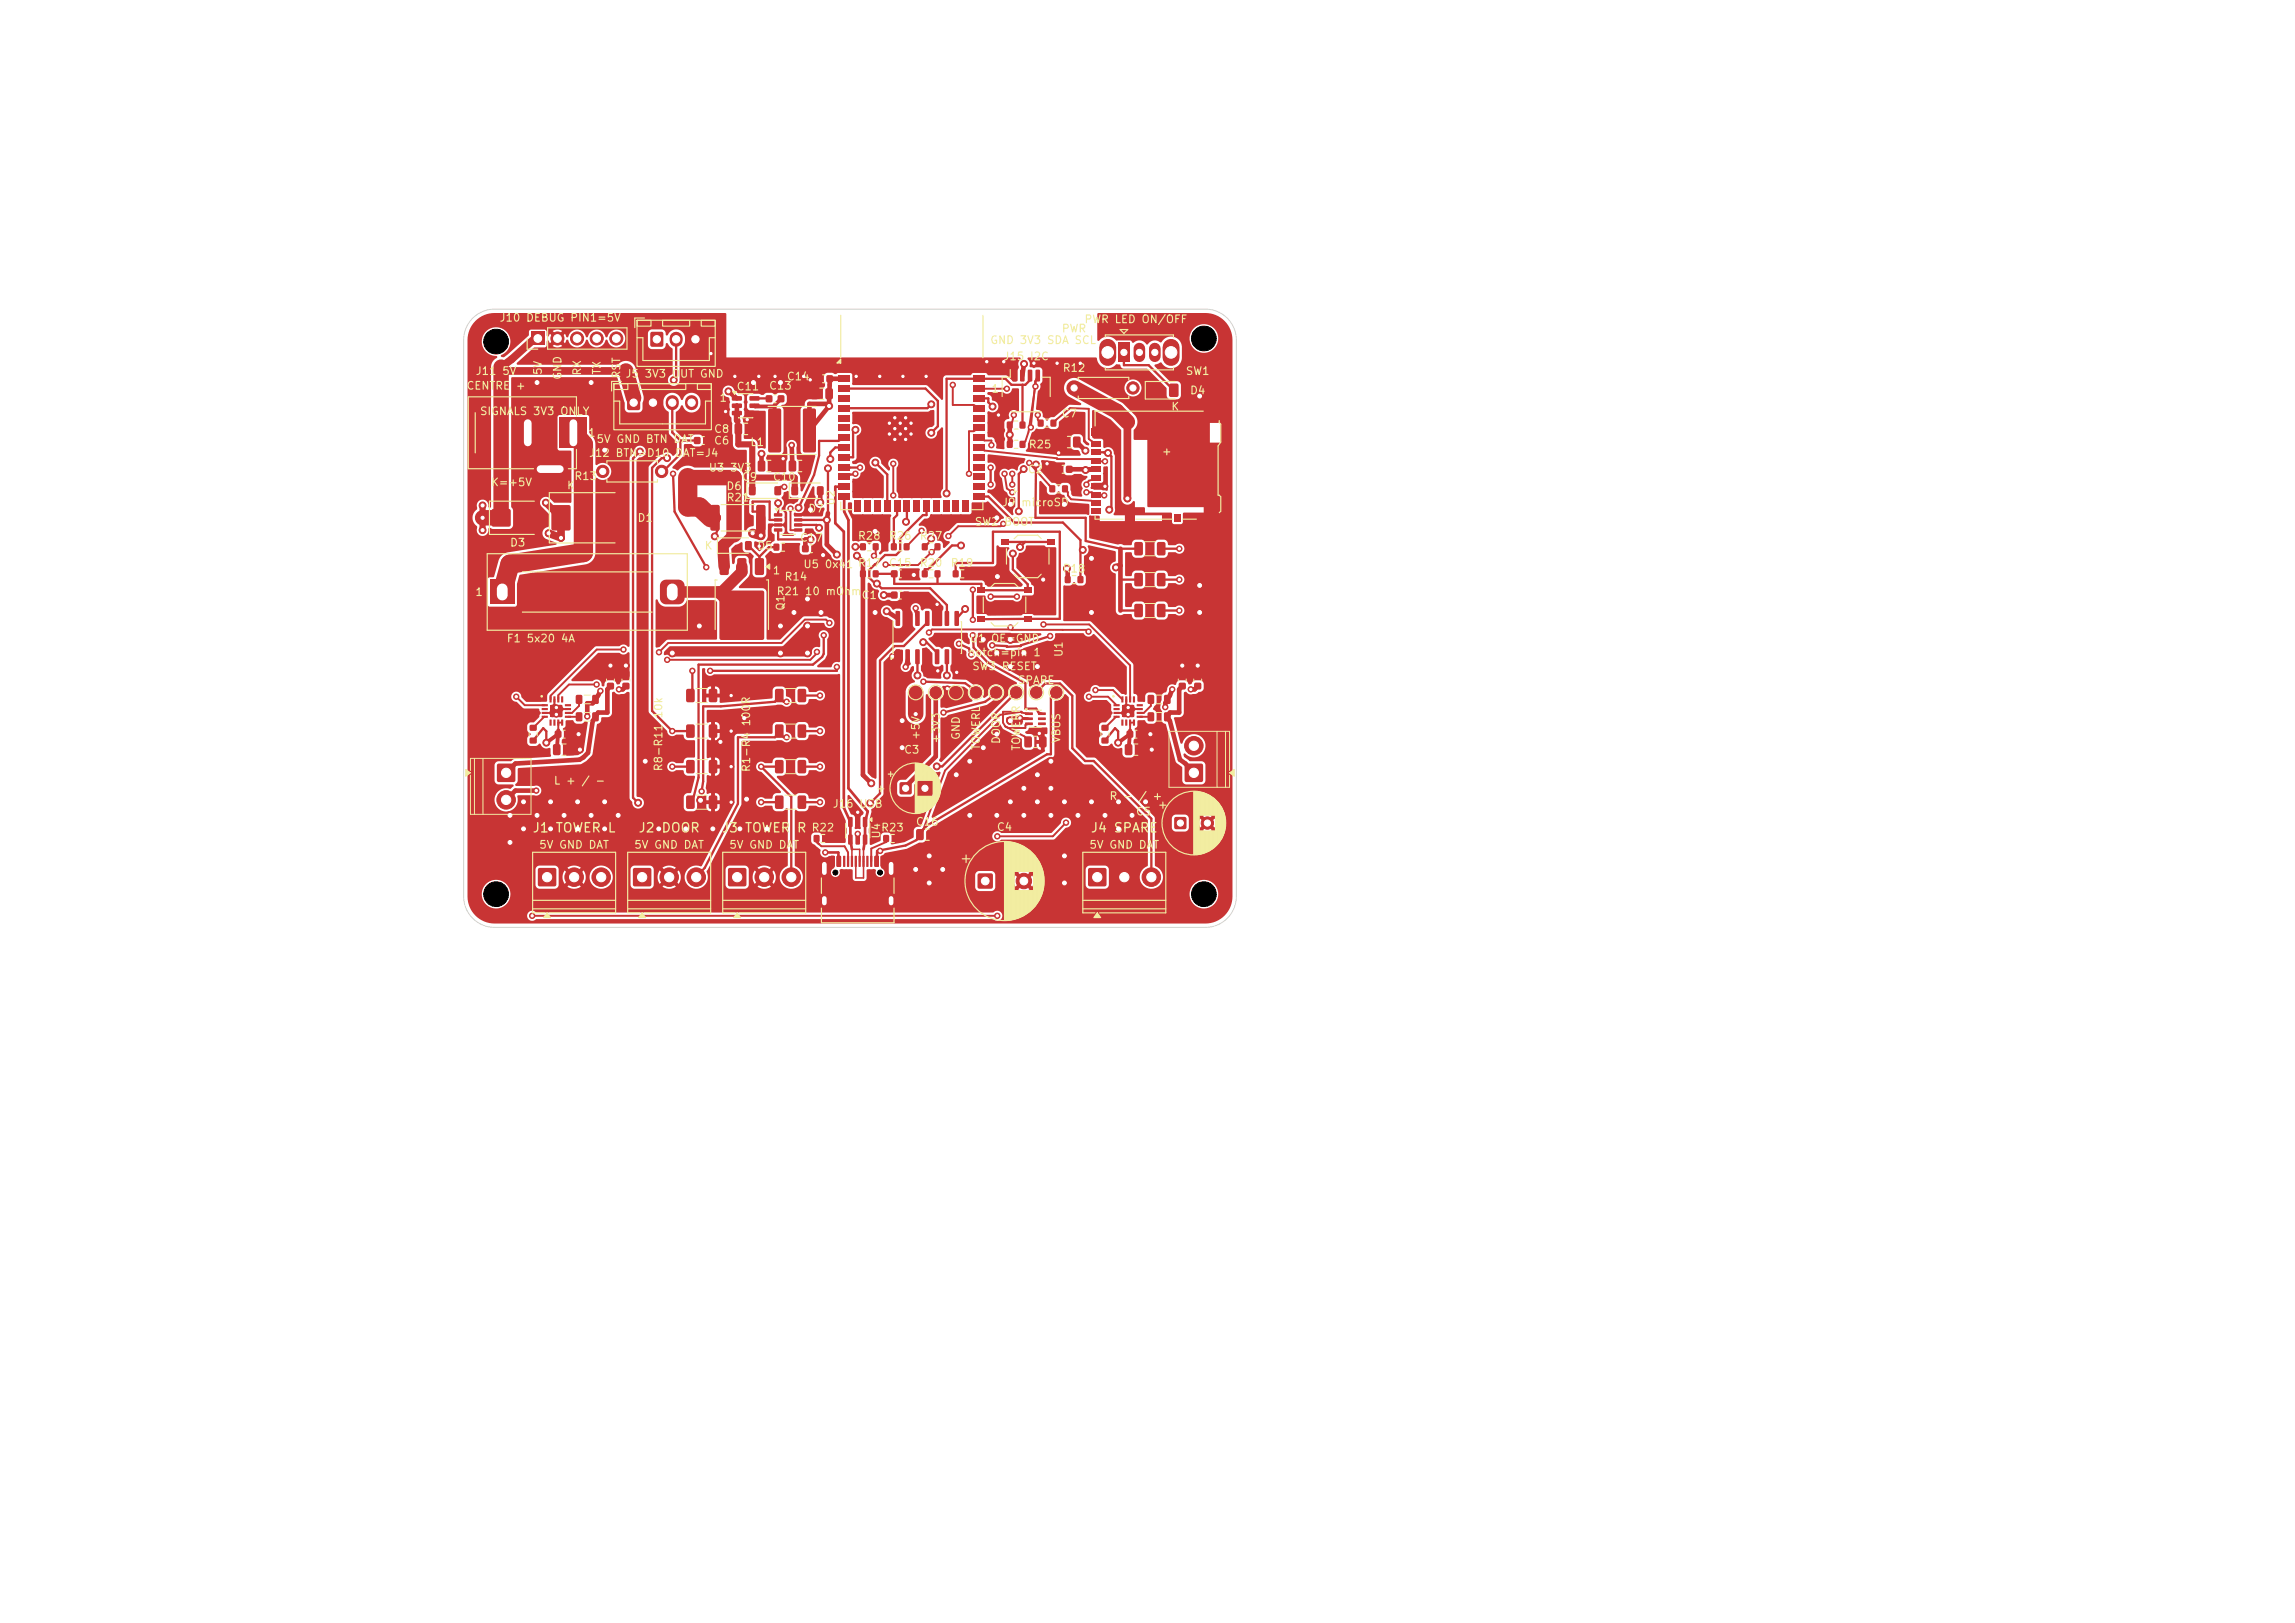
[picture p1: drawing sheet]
<svg xmlns="http://www.w3.org/2000/svg" width="297mm" height="210mm" viewBox="0 0 297 210" stroke-linecap="round" stroke-linejoin="round" font-family="sans-serif">
<defs><g id="words">
<g font-size="1.2" fill="#f2eda1">
<text x="68.8" y="108">J1 TOWER L</text>
<text x="82.5" y="108">J2 DOOR</text>
<text x="93.3" y="108">J3 TOWER</text>
<text x="103" y="108">R</text>
<text x="141.1" y="108">J4 SPARE</text>
</g>
<g font-size="1" fill="#f2eda1">
<text x="64.6" y="41.9">J10 DEBUG PIN1=5V</text>
<text x="128.1" y="44.8">GND 3V3 SDA SCL</text>
<text x="129.8" y="46.9">J15 I2C</text>
<text x="137.3" y="43.3">PWR</text>
<text x="140.3" y="42.1">PWR LED ON/OFF</text>
<text x="60.3" y="50.7">CENTRE</text>
<text x="61.5" y="48.8">J11</text>
<text x="62" y="54">SIGNALS 3V3</text>
<text x="64.9" y="48.8">5V</text>
<text x="66.7" y="50.7">+</text>
<text x="70.4" y="48.6" transform="rotate(-90 70.4 48.6)">5V</text>
<text x="72.4" y="54">ONLY</text>
<text x="72.9" y="49.2" transform="rotate(-90 72.9 49.2)">GND</text>
<text x="75.4" y="48.7" transform="rotate(-90 75.4 48.7)">RX</text>
<text x="78" y="48.6" transform="rotate(-90 78 48.6)">TX</text>
<text x="80.5" y="49.1" transform="rotate(-90 80.5 49.1)">RST</text>
<text x="80.9" y="49.1">J5 3V3 OUT GND</text>
<text x="93" y="52.2">1</text>
<text x="95.2" y="50.8">C11</text>
<text x="99.4" y="50.7">C13</text>
<text x="101.7" y="49.5">C14</text>
<text x="128.2" y="51.1">1</text>
<text x="137.4" y="48.4">R12</text>
<text x="151.5" y="53.4">K</text>
<text x="153.4" y="48.8">SW1</text>
<text x="153.9" y="51.3">D4</text>
<text x="76" y="56.8">1</text>
<text x="76.1" y="59.4">J12 BTN=D10 DAT=J4</text>
<text x="77.1" y="57.6">5V GND BTN DAT</text>
<text x="92.3" y="57.8">C6</text>
<text x="92.3" y="56.3">C8</text>
<text x="97" y="58">L1</text>
<text x="133" y="58.3">R25</text>
<text x="137.3" y="54.3">C7</text>
<text x="150.3" y="59.2">+</text>
<text x="63.5" y="63.2">K=+5V</text>
<text x="73.3" y="63.6">K</text>
<text x="74.2" y="62.4">R13</text>
<text x="91.6" y="61.3">U3 3V3</text>
<text x="93.9" y="63.7">D6</text>
<text x="93.9" y="65.1">R21</text>
<text x="95.9" y="62.5">C9</text>
<text x="99.9" y="62.5">C10</text>
<text x="108.3" y="65.5" transform="rotate(-90 108.3 65.5)">U2</text>
<text x="129.6" y="65.8">J9</text>
<text x="130.6" y="64.3">+</text>
<text x="132.1" y="65.8">microSD</text>
<text x="132.9" y="61.5">C2</text>
<text x="65.9" y="71">D3</text>
<text x="82.4" y="67.8">D1</text>
<text x="91.1" y="71.4">K</text>
<text x="97.9" y="71.4">D5</text>
<text x="103.4" y="70.3">C17</text>
<text x="104.5" y="66.6">D7</text>
<text x="110.9" y="70.1">R28</text>
<text x="114.9" y="70.1">R26</text>
<text x="118.9" y="70.1">R27</text>
<text x="126.1" y="68.3">SW2 BOOT</text>
<text x="61.4" y="77.4">1</text>
<text x="99.9" y="74.6">1</text>
<text x="100.4" y="77.3">R21 10 mOhm</text>
<text x="101.4" y="75.4">R14</text>
<text x="103.9" y="73.8">U5 0x41 R17</text>
<text x="111.4" y="77.8">C1</text>
<text x="114.9" y="73.6">C15</text>
<text x="118.9" y="73.6">R20</text>
<text x="122.9" y="73.6">R19</text>
<text x="137.4" y="74.3">R18</text>
<text x="65.5" y="83.4">F1 5x20 4A</text>
<text x="101.8" y="79.1" transform="rotate(-90 101.8 79.1)">Q1</text>
<text x="125.4" y="83.4">U1 OE=GND</text>
<text x="125.2" y="85.2">notch=pin 1</text>
<text x="125.7" y="87">SW3 RESET</text>
<text x="131.6" y="88.8">SPARE</text>
<text x="137.8" y="85.1" transform="rotate(-90 137.8 85.1)">U1</text>
<text x="97.3" y="94.1" transform="rotate(-90 97.3 94.1)">100R</text>
<text x="119.3" y="95.8" transform="rotate(-90 119.3 95.8)">+5V</text>
<text x="124.5" y="95.8" transform="rotate(-90 124.5 95.8)">GND</text>
<text x="71.6" y="101.8">L + / -</text>
<text x="86" y="99.9" transform="rotate(-90 86 99.9)">R8-R11 10k</text>
<text x="97.3" y="100" transform="rotate(-90 97.3 100)">R1-R4</text>
<text x="116.9" y="97.8">C3</text>
<text x="121.9" y="96.3" transform="rotate(-90 121.9 96.3)">+3V3</text>
<text x="127.1" y="97.1" transform="rotate(-90 127.1 97.1)">TOWERL</text>
<text x="129.7" y="96.3" transform="rotate(-90 129.7 96.3)">DOOR</text>
<text x="132.3" y="97.2" transform="rotate(-90 132.3 97.2)">TOWERR</text>
<text x="137.5" y="96.2" transform="rotate(-90 137.5 96.2)">VBUS</text>
<text x="104.9" y="107.8">R22</text>
<text x="107.7" y="104.8">J16 USB</text>
<text x="113.3" y="102.8">+</text>
<text x="113.9" y="107.8">R23</text>
<text x="118.4" y="107.1">C16</text>
<text x="128.9" y="107.8">C4</text>
<text x="143.5" y="103.8">R - / +</text>
<text x="146.9" y="105.8">C5</text>
<text x="69.7" y="110.1">5V GND DAT</text>
<text x="82" y="110.1">5V GND DAT</text>
<text x="94.3" y="110.1">5V GND DAT</text>
<text x="114.2" y="108.6" transform="rotate(-90 114.2 108.6)">U4</text>
<text x="140.9" y="110.1">5V GND DAT</text>
</g>
</g></defs>
<g fill="#c83434">
<path d="M106.9 50.3l.6-.1 .3 .2v1l-.2 .3h-.6l-.2-.2v-1z"/>
<path d="M105 50.3l.6-.1 .3 .2v1l-.2 .3h-.6l-.2-.2v-1z"/>
<path d="M97.8 72.3l.8-.1 .3 .2v1.8l-.2 .2h-.8l-.2-.1v-1.8z"/>
<path d="M95.5 72.3l.8-.1 .3 .2v1.8l-.2 .2h-.8l-.2-.1v-1.8z"/>
<path d="M93.2 76.5l.1-.1h5.3l.2 .1 .1 .2v5.9l-.1 .1-.2 .1h-5.3l-.1-.1-.1-.1v-5.9z"/>
<path d="M93.2 72.3l.9-.1 .2 .2v1.8l-.1 .2h-.8l-.3-.1v-1.8z"/>
<path d="M130.3 57.1h.7v.8h-.7z"/>
<path d="M132 57.1h.7v.8h-.7z"/>
<path d="M115.3 73.8h.2h.6l.1 .2-.1 .7h-.2h-.6v-.2z"/>
<path d="M116.9 73.8h.1h.7v.2v.7h-.2h-.6l-.1-.2z"/>
<path d="M88.9 98.4l.8-.1 .2 .2v1.3l-.1 .3h-.8l-.2-.2v-1.3z"/>
<path d="M91.8 98.4l.8-.1 .2 .2v1.3l-.1 .3h-.7l-.3-.2v-1.3z"/>
<path d="M111.7 105.7h.4l.1 .1v1.1v.1h-.4l-.1-.1z"/>
<path d="M110.7 105.7h.5l.1 .1v1.1l-.1 .1h-.4l-.1-.1z"/>
<path d="M109.8 105.7h.4l.1 .1 .1 1.1-.1 .1h-.4l-.1-.1z"/>
<path d="M109.8 108h.4l.1 .1 .1 1.1-.1 .1h-.4l-.1-.1z"/>
<path d="M110.7 108h.5l.1 .1v1.1l-.1 .1h-.4l-.1-.1z"/>
<path d="M111.7 108h.4l.1 .1v1.1v.1h-.4l-.1-.1z"/>
<path d="M92 65.4l.9-.1 .2 .2v2.9l-.1 .3h-.8l-.3-.2v-2.9z"/>
<path d="M97.9 65.4l.9-.1 .3 .2v2.9l-.2 .3h-.8l-.2-.2-.1-2.9z"/>
<path d="M115.3 70.3h.7v.9h-.7z"/>
<path d="M117 70.3h.7v.9h-.7z"/>
<path d="M99.1 51.2l.2-.1 .6 .1 .1 .2-.1 .6-.2 .1-.6-.1v-.1z"/>
<path d="M100.7 51.2l.1-.1 .7 .1v.2v.6l-.2 .1-.6-.1-.1-.1z"/>
<path d="M64.4 98.9l.2-.1h1.8l.2 .1 .1 .2v1.9l-.1 .1-.2 .1h-1.8l-.2-.1-.1-.1v-1.9z"/>
</g>
<circle cx="65.5" cy="103.5" r="1.2" fill="#c83434" stroke="#c83434" stroke-width=".13"/>
<g fill="#c83434">
<path d="M132.7 92.2h.9l.1 .3h-1z"/>
<path d="M132.7 92.9l.9-.1 .1 .3-1 .1z"/>
<path d="M132.7 93.5h.9l.1 .3h-1z"/>
<path d="M134.4 93.5h.9v.3h-.9z"/>
<path d="M134.4 92.9l.9-.1v.3l-.9 .1z"/>
<path d="M134.4 92.2h.9v.3h-.9z"/>
<path d="M100.1 70.4h.7v.8h-.7z"/>
<path d="M101.8 70.4h.7v.8h-.7z"/>
</g>
<circle cx="128.9" cy="89.6" r=".75" fill="#c83434" stroke="#c83434" stroke-width=".13"/>
<path d="M116.5 101.3l.1-.1 1.3 .1 .1 .2-.1 1.2-.1 .1-1.3-.1-.1-.1z" fill="#c83434"/>
<circle cx="119.7" cy="102" r=".8" fill="#c83434" stroke="#c83434" stroke-width=".13"/>
<g fill="#c83434">
<path d="M100.4 103l.8-.1 .2 .2v1.3l-.1 .3h-.8l-.2-.2v-1.3z"/>
<path d="M103.3 103l.8-.1 .2 .2v1.3l-.1 .3h-.7l-.3-.2v-1.3z"/>
</g>
<g fill="#c83434" stroke="#c83434" stroke-width=".13">
<circle cx="78" cy="61" r=".8"/>
<circle cx="85.6" cy="61" r=".8"/>
<circle cx="118.5" cy="89.6" r=".75"/>
<circle cx="131.5" cy="89.6" r=".75"/>
</g>
<g fill="#c83434">
<path d="M88.9 93.8l.8-.1 .2 .2v1.3l-.1 .3h-.8l-.2-.2v-1.3z"/>
<path d="M91.8 93.8l.8-.1 .2 .2v1.3l-.1 .3h-.7l-.3-.2v-1.3z"/>
<path d="M93.2 70.1l.1-.1 .6 .1 .1 .1-.1 .9-.1 .1-.6-.1-.1-.1z"/>
<path d="M96.5 70.1l.1-.1 .6 .1 .1 .1-.1 .9-.1 .1-.6-.1-.1-.1z"/>
<path d="M105.3 108.1h.7v.8h-.7z"/>
<path d="M107 108.1h.7v.8h-.7z"/>
<path d="M99.5 52.9h1.3l.3 .1v5.3l-.2 .2-1.2 .1-.3-.2v-5.3z"/>
<path d="M104 52.9h1.4l.2 .1v5.3l-.2 .2-1.3 .1-.2-.2v-5.3z"/>
<path d="M146.9 78.2l.8-.1 .2 .2v1.3l-.1 .3h-.8l-.2-.2v-1.3z"/>
<path d="M149.8 78.2l.8-.1 .2 .2v1.3l-.1 .3h-.7l-.3-.2v-1.3z"/>
<path d="M146.9 74.2l.8-.1 .2 .2v1.3l-.1 .3h-.8l-.2-.2v-1.3z"/>
<path d="M149.8 74.2l.8-.1 .2 .2v1.3l-.1 .3h-.7l-.3-.2v-1.3z"/>
<path d="M68.6 95.5h.8v.7h-.8z"/>
<path d="M68.6 93.8h.8v.7h-.8z"/>
<path d="M152 105.8l.2-.1 1.3 .1 .1 .2-.1 1.2-.2 .1-1.3-.1v-.1z"/>
</g>
<circle cx="156.2" cy="106.5" r=".8" fill="#c83434" stroke="#c83434" stroke-width=".13"/>
<path d="M140.9 112.4l.1-.1h1.9l.2 .1 .1 .2v1.9l-.1 .1-.2 .1h-1.9l-.1-.1-.1-.1v-1.9z" fill="#c83434"/>
<g fill="#c83434" stroke="#c83434" stroke-width=".13">
<circle cx="145.5" cy="113.5" r="1.2"/>
<circle cx="149" cy="113.5" r="1.2"/>
</g>
<path d="M126.6 113.1l.1-.1h1.5l.2 .1 .1 .2v1.5l-.1 .1-.2 .1h-1.5l-.1-.1-.1-.1v-1.5z" fill="#c83434"/>
<circle cx="132.5" cy="114" r="1" fill="#c83434" stroke="#c83434" stroke-width=".13"/>
<g fill="#c83434">
<path d="M111.3 70.3h.7v.9h-.7z"/>
<path d="M113 70.3h.7v.9h-.7z"/>
<path d="M82 112.4l.1-.1h1.9l.2 .1 .1 .2v1.9l-.1 .1-.2 .1h-1.9l-.1-.1-.1-.1v-1.9z"/>
</g>
<g fill="#c83434" stroke="#c83434" stroke-width=".13">
<circle cx="86.6" cy="113.5" r="1.2"/>
<circle cx="90.1" cy="113.5" r="1.2"/>
</g>
<g fill="#c83434">
<path d="M97 63l.1-.1 .6 .1 .1 .1-.1 .9-.1 .1-.6-.1-.1-.1z"/>
<path d="M100.3 63l.1-.1 .6 .1 .1 .1-.1 .9-.1 .1-.6-.1-.1-.1z"/>
</g>
<circle cx="123.7" cy="89.6" r=".75" fill="#c83434" stroke="#c83434" stroke-width=".13"/>
<g fill="#c83434">
<path d="M144.1 91.1h.8v.3h-.8z"/>
<path d="M144.1 91.6h.8v.3h-.8z"/>
<path d="M144.1 92.1h.8v.3h-.8z"/>
<path d="M144.1 92.6h.8v.3h-.8z"/>
<path d="M145.1 93.1h.3v.8h-.3z"/>
<path d="M145.6 93.1h.3v.8h-.3z"/>
<path d="M146.1 93.1h.3v.8h-.3z"/>
<path d="M146.6 93.1h.3v.8h-.3z"/>
<path d="M147.1 92.6h.8v.3h-.8z"/>
<path d="M147.1 92.1h.8v.3h-.8z"/>
<path d="M147.1 91.6h.8v.3h-.8z"/>
<path d="M147.1 91.1h.8v.3h-.8z"/>
<path d="M146.6 90.1h.3v.8h-.3z"/>
<path d="M146.1 90.1h.3v.8h-.3z"/>
<path d="M145.6 90.1h.3v.8h-.3z"/>
<path d="M145.1 90.1h.3v.8h-.3z"/>
<path d="M145.2 91.3h1.5v1.5h-1.5z"/>
<path d="M89.8 56.6l.2-.1 .6 .1 .1 .2-.1 .6-.2 .1-.6-.1v-.1z"/>
<path d="M91.4 56.6l.2-.1 .6 .1v.2v.6l-.2 .1-.6-.1-.1-.1z"/>
<path d="M94.3 112.4l.1-.1h1.9l.2 .1 .1 .2v1.9l-.1 .1-.2 .1h-1.9l-.1-.1-.1-.1v-1.9z"/>
</g>
<g fill="#c83434" stroke="#c83434" stroke-width=".13">
<circle cx="98.9" cy="113.5" r="1.2"/>
<circle cx="102.4" cy="113.5" r="1.2"/>
<circle cx="139" cy="50.2" r=".8"/>
<circle cx="146.6" cy="50.2" r=".8"/>
</g>
<g fill="#c83434">
<path d="M107.5 110.8l.4-.1 .1 .1 .1 1.2-.1 .2h-.4l-.1-.1z"/>
<path d="M108.3 110.8l.4-.1 .1 .1 .1 1.2-.1 .2h-.4l-.1-.1z"/>
<path d="M109.6 110.8h.3v1.3l-.1 .1-.2-.1z"/>
<path d="M110.6 110.8h.3v1.3l-.1 .1-.2-.1z"/>
<path d="M111.1 110.8h.3v1.3l-.1 .1-.2-.1z"/>
<path d="M112.1 110.8h.3v1.3l-.1 .1-.2-.1z"/>
<path d="M113.2 110.8l.4-.1 .1 .1v1.2v.2h-.4l-.1-.1z"/>
<path d="M114 110.8l.4-.1 .1 .1v1.2v.2h-.4l-.1-.1z"/>
<path d="M112.6 110.8h.3v1.3l-.1 .1-.2-.1z"/>
<path d="M111.6 110.8h.3v1.3l-.1 .1-.2-.1z"/>
<path d="M110.1 110.8h.3v1.3l-.1 .1-.2-.1z"/>
<path d="M109.1 110.8h.3v1.3l-.1 .1-.2-.1z"/>
</g>
<path d="M106.7 111.8v1.1M106.7 116.3v.6M115.3 111.8v1.1M115.3 116.3v.6" fill="none" stroke="#c83434" stroke-width="1"/>
<g fill="#c83434">
<path d="M88.9 89.2l.8-.1 .2 .2v1.3l-.1 .3h-.8l-.2-.2v-1.3z"/>
<path d="M91.8 89.2l.8-.1 .2 .2v1.3l-.1 .3h-.7l-.3-.2v-1.3z"/>
<path d="M84.2 43l.2-.1 1.4 .1v.2v1.4v.2l-.2 .1-1.4-.1v-.2v-1.4z"/>
</g>
<path d="M87.5 43.8v.2M90 43.8v.2" fill="none" stroke="#c83434" stroke-width="1.7"/>
<g fill="#c83434">
<path d="M118.6 107.3h.7l.2 .1v1.1l-.1 .2h-.6l-.2-.1-.1-1.1z"/>
<path d="M120.5 107.3h.7l.2 .1v1.1l-.1 .2h-.6l-.2-.1v-1.1z"/>
<path d="M145.8 94.6l.2-.1 .6 .1 .1 .2-.1 .6-.2 .1-.6-.1v-.1z"/>
<path d="M147.4 94.6l.1-.1 .7 .1v.2v.6l-.2 .1-.6-.1-.1-.1z"/>
<path d="M131 47.9l.4-.1 .2 .1v1.3l-.1 .2h-.3l-.2-.1z"/>
<path d="M132 47.9l.4-.1 .2 .1v1.3l-.1 .2h-.4l-.1-.1z"/>
<path d="M133 47.9l.5-.1 .1 .1v1.3l-.1 .2h-.3l-.2-.1z"/>
<path d="M134 47.9l.4-.1 .2 .1v1.3l-.1 .2h-.4l-.1-.1z"/>
<path d="M129.5 51.6h.8l.3 .1v1.4l-.2 .3h-.7l-.3-.2v-1.4z"/>
<path d="M135.1 51.6h.8l.3 .1v1.4l-.2 .3h-.8l-.2-.2v-1.4z"/>
</g>
<circle cx="126.3" cy="89.6" r=".75" fill="#c83434" stroke="#c83434" stroke-width=".13"/>
<g fill="#c83434">
<path d="M154.6 88.4l.1-.1 .7 .1 .1 .2-.1 .6h-.2h-.6l-.1-.2z"/>
<path d="M154.6 86.8h.1h.7l.1 .2-.1 .6-.2 .1-.6-.1-.1-.1z"/>
<path d="M114.3 108.1h.7v.8h-.7z"/>
<path d="M116 108.1h.7v.8h-.7z"/>
<path d="M72.4 54h3.5v4h-3.5z"/>
<path d="M67 54.3l.2-.2 .3-.1h1.7l.4 .3 .2 .5v2.5l-.1 .3-.2 .2-.5 .2h-1.5l-.3-.1-.2-.2-.2-.4v-2.5z"/>
<path d="M69.5 59.2l.5-.2h2.3a.88 .88 0 0 1 .9 .8v1.8a.88 .88 0 0 1-.9 .9h-2.2a.88 .88 0 0 1-.9-.9v-1.9z"/>
<path d="M138.9 56.5h.7l.2 .1v1.1l-.1 .2h-.6l-.2-.1v-1.1z"/>
<path d="M137 56.5h.7l.2 .1v1.1l-.1 .2h-.6l-.2-.1v-1.1z"/>
<path d="M71.6 96.3h.7l.2 .1v1.1l-.1 .2h-.6l-.2-.1-.1-1.1z"/>
<path d="M73.5 96.3h.7l.2 .1v1.1l-.1 .2h-.6l-.2-.1-.1-1.1z"/>
<path d="M111.3 73.8h.7v.9h-.7z"/>
<path d="M113 73.8h.7v.9h-.7z"/>
<path d="M142.6 95.5h.8v.7h-.8z"/>
<path d="M142.6 93.8h.8v.7h-.8z"/>
</g>
<circle cx="136.7" cy="89.6" r=".75" fill="#c83434" stroke="#c83434" stroke-width=".13"/>
<g fill="#c83434">
<path d="M108.5 47.3h1.5v.9h-1.5z"/>
<path d="M108.5 48.6h1.5v.9h-1.5z"/>
<path d="M108.5 49.8h1.5v.9h-1.5z"/>
<path d="M108.5 51.1h1.5v.9h-1.5z"/>
<path d="M108.5 52.4h1.5v.9h-1.5z"/>
<path d="M108.5 53.6h1.5v.9h-1.5z"/>
<path d="M108.5 54.9h1.5v.9h-1.5z"/>
<path d="M108.5 56.2h1.5v.9h-1.5z"/>
<path d="M108.5 57.5h1.5v.9h-1.5z"/>
<path d="M108.5 58.7h1.5v.9h-1.5z"/>
<path d="M108.5 60h1.5v.9h-1.5z"/>
<path d="M108.5 61.3h1.5v.9h-1.5z"/>
<path d="M108.5 62.5h1.5v.9h-1.5z"/>
<path d="M108.5 63.8h1.5v.9h-1.5z"/>
<path d="M110.6 64.8h.9v1.5h-.9z"/>
<path d="M111.8 64.8h.9v1.5h-.9z"/>
<path d="M113.1 64.8h.9v1.5h-.9z"/>
<path d="M114.4 64.8h.9v1.5h-.9z"/>
<path d="M115.6 64.8h.9v1.5h-.9z"/>
<path d="M116.9 64.8h.9v1.5h-.9z"/>
<path d="M118.2 64.8h.9v1.5h-.9z"/>
<path d="M119.5 64.8h.9v1.5h-.9z"/>
<path d="M120.7 64.8h.9v1.5h-.9z"/>
<path d="M122 64.8h.9v1.5h-.9z"/>
<path d="M123.3 64.8h.9v1.5h-.9z"/>
<path d="M124.5 64.8h.9v1.5h-.9z"/>
<path d="M126 63.8h1.5v.9h-1.5z"/>
<path d="M126 62.5h1.5v.9h-1.5z"/>
<path d="M126 61.3h1.5v.9h-1.5z"/>
<path d="M126 60h1.5v.9h-1.5z"/>
<path d="M126 58.7h1.5v.9h-1.5z"/>
<path d="M126 57.5h1.5v.9h-1.5z"/>
<path d="M126 56.2h1.5v.9h-1.5z"/>
<path d="M126 54.9h1.5v.9h-1.5z"/>
<path d="M126 53.6h1.5v.9h-1.5z"/>
<path d="M126 52.4h1.5v.9h-1.5z"/>
<path d="M126 51.1h1.5v.9h-1.5z"/>
<path d="M126 49.8h1.5v.9h-1.5z"/>
<path d="M126 48.6h1.5v.9h-1.5z"/>
<path d="M126 47.3h1.5v.9h-1.5z"/>
</g>
<g fill="#c83434" stroke="#c83434" stroke-width=".13">
<circle cx="115.1" cy="54.8" r=".4"/>
<circle cx="115.1" cy="56.2" r=".4"/>
<circle cx="115.8" cy="54.1" r=".4"/>
<circle cx="115.8" cy="55.5" r=".4"/>
<circle cx="115.8" cy="56.9" r=".4"/>
<circle cx="116.5" cy="54.8" r=".4"/>
</g>
<path d="M114.5 53.5h4v3.9h-4z" fill="#c83434"/>
<g fill="#c83434" stroke="#c83434" stroke-width=".13">
<circle cx="116.5" cy="56.2" r=".4"/>
<circle cx="117.2" cy="54.1" r=".4"/>
<circle cx="117.2" cy="55.5" r=".4"/>
<circle cx="117.2" cy="56.9" r=".4"/>
<circle cx="117.9" cy="54.8" r=".4"/>
<circle cx="117.9" cy="56.2" r=".4"/>
</g>
<g fill="#c83434">
<path d="M102.5 63l.1-.1 .6 .1 .1 .1-.1 .9-.1 .1-.6-.1-.1-.1z"/>
<path d="M105.8 63l.1-.1 .6 .1 .1 .1-.1 .9-.1 .1-.6-.1-.1-.1z"/>
<path d="M148.6 90l.6-.1 .2 .1v.9l-.2 .2h-.5l-.2-.1z"/>
<path d="M150.7 90l.6-.1 .2 .1v.9l-.1 .2h-.6l-.2-.1z"/>
<path d="M119.3 70.3h.7v.9h-.7z"/>
<path d="M121 70.3h.7v.9h-.7z"/>
<path d="M123.3 73.8h.7v.9h-.7z"/>
<path d="M125 73.8h.7v.9h-.7z"/>
<path d="M70.1 91.1h.8v.3h-.8z"/>
<path d="M70.1 91.6h.8v.3h-.8z"/>
<path d="M70.1 92.1h.8v.3h-.8z"/>
<path d="M70.1 92.6h.8v.3h-.8z"/>
<path d="M71.1 93.1h.3v.8h-.3z"/>
<path d="M71.6 93.1h.3v.8h-.3z"/>
<path d="M72.1 93.1h.3v.8h-.3z"/>
<path d="M72.6 93.1h.3v.8h-.3z"/>
<path d="M73.1 92.6h.8v.3h-.8z"/>
<path d="M73.1 92.1h.8v.3h-.8z"/>
<path d="M73.1 91.6h.8v.3h-.8z"/>
<path d="M73.1 91.1h.8v.3h-.8z"/>
<path d="M72.6 90.1h.3v.8h-.3z"/>
<path d="M72.1 90.1h.3v.8h-.3z"/>
<path d="M71.6 90.1h.3v.8h-.3z"/>
<path d="M71.1 90.1h.3v.8h-.3z"/>
<path d="M71.3 91.3h1.4v1.5h-1.4z"/>
<path d="M69.7 112.4l.1-.1h1.9l.2 .1 .1 .2v1.9l-.1 .1-.2 .1h-1.9l-.1-.1-.1-.1v-1.9z"/>
</g>
<g fill="#c83434" stroke="#c83434" stroke-width=".13">
<circle cx="74.3" cy="113.5" r="1.2"/>
<circle cx="77.8" cy="113.5" r="1.2"/>
<circle cx="134.1" cy="89.6" r=".75"/>
</g>
<g fill="#c83434">
<path d="M132.6 95.3h.7l.2 .1v1.1l-.1 .2h-.6l-.2-.1-.1-1.1z"/>
<path d="M134.5 95.3h.7l.2 .1 .1 1.1-.2 .2h-.6l-.2-.1-.1-1.1z"/>
<path d="M102.1 59.6h.7l.2 .1 .1 1.1-.2 .2h-.6l-.2-.1-.1-1.1z"/>
<path d="M104 59.6h.7l.2 .1 .1 1.1-.2 .2h-.6l-.2-.1-.1-1.1z"/>
<path d="M138 60.3h.2h.6v.2v.6l-.2 .1-.6-.1-.1-.1z"/>
<path d="M136.4 60.3h.2h.6l.1 .2-.1 .6-.2 .1-.6-.1v-.1z"/>
<path d="M80.6 88.4l.1-.1 .7 .1 .1 .2-.1 .6h-.2h-.6l-.1-.2z"/>
<path d="M80.6 86.8h.1h.7l.1 .2-.1 .6-.2 .1-.6-.1-.1-.1z"/>
<path d="M103.8 70.6l.2-.1 .6 .1 .1 .2-.1 .6-.2 .1-.6-.1v-.1z"/>
<path d="M105.4 70.6l.1-.1 .7 .1v.2v.6l-.2 .1-.6-.1-.1-.1z"/>
<path d="M126.5 76h1v.8h-1z"/>
<path d="M132.5 76h1v.8h-1z"/>
<path d="M126.5 79.8h1v.7h-1z"/>
<path d="M132.5 79.8h1v.7h-1z"/>
<path d="M130.3 54.6h.7v.8h-.7z"/>
<path d="M132 54.6h.7v.8h-.7z"/>
<path d="M115.9 84h.4l.2 .1v1.7l-.1 .1-.4 .1-.1-.1z"/>
<path d="M117.2 84h.4l.1 .1 .1 1.7-.1 .1-.4 .1-.1-.1z"/>
<path d="M118.5 84h.4l.1 .1v1.7l-.1 .1-.3 .1-.2-.1z"/>
<path d="M119.7 84h.4l.2 .1v1.7l-.1 .1-.4 .1-.1-.1z"/>
<path d="M121 84h.4l.2 .1v1.7l-.1 .1-.4 .1-.1-.1z"/>
<path d="M122.3 84h.4l.1 .1v1.7l-.1 .1-.3 .1-.1-.1z"/>
<path d="M123.6 84h.4l.1 .1v1.7l-.1 .1-.3 .1-.2-.1z"/>
<path d="M123.6 79.1h.4h.1v1.8l-.1 .1h-.3l-.2-.1z"/>
<path d="M122.3 79.1h.4h.1v1.8l-.1 .1h-.3l-.1-.1z"/>
<path d="M121 79.1h.4h.2v1.8l-.1 .1h-.4l-.1-.1z"/>
<path d="M119.7 79.1h.4h.2v1.8l-.1 .1h-.4l-.1-.1z"/>
<path d="M118.5 79.1h.4h.1v1.8l-.1 .1h-.3l-.2-.1z"/>
<path d="M117.2 79.1h.4h.1l.1 1.8-.1 .1h-.4l-.1-.1z"/>
<path d="M115.9 79.1h.4h.2v1.8l-.1 .1h-.4l-.1-.1z"/>
<path d="M135.8 62.8h.7v.9h-.7z"/>
<path d="M137.5 62.8h.7v.9h-.7z"/>
<path d="M63.4 75h3.2v3.2h-3.2z"/>
<path d="M85.6 75.3l.3-.2 .3-.1h1.6l.5 .2 .2 .3 .1 .3v1.6l-.2 .5-.3 .2-.3 .1h-1.6l-.5-.2-.2-.3-.1-.3v-1.6z"/>
<path d="M74.6 92.2h.6l.2 .1v.8l-.2 .2-.5 .1-.2-.2z"/>
<path d="M76.7 92.2h.6l.2 .1v.8l-.1 .2-.6 .1-.2-.2z"/>
<path d="M148.5 49.7l1-.1 .2 .2v1.3l-.1 .3h-.9l-.2-.2v-1.3z"/>
<path d="M151.3 49.7l1-.1 .2 .2v1.3l-.1 .3h-.9l-.2-.2v-1.3z"/>
<path d="M129.5 69.8h1v.7h-1z"/>
<path d="M135.5 69.8h1v.7h-1z"/>
<path d="M129.5 73.5h1v.8h-1z"/>
<path d="M135.5 73.5h1v.8h-1z"/>
<path d="M63.7 65.9h.1h2h.2l.1 .2v1.8l-.1 .2-.2 .1h-2l-.1-.1-.1-.2v-1.8z"/>
<path d="M68 65.9h.1h2h.2l.1 .2v1.8l-.1 .2-.2 .1h-2l-.1-.1-.1-.2v-1.8z"/>
<path d="M71.8 94.6l.2-.1 .6 .1 .1 .2-.1 .6-.2 .1-.6-.1v-.1z"/>
<path d="M73.4 94.6l.1-.1 .7 .1v.2v.6l-.2 .1-.6-.1-.1-.1z"/>
<path d="M78.6 88.4l.1-.1 .7 .1 .1 .2-.1 .6h-.2h-.6l-.1-.2z"/>
<path d="M78.6 86.8h.1h.7l.1 .2-.1 .6-.2 .1-.6-.1-.1-.1z"/>
<path d="M141.3 57.1h1.2v.7h-1.2z"/>
<path d="M141.3 58.2h1.2v.7h-1.2z"/>
<path d="M141.3 59.3h1.2v.7h-1.2z"/>
<path d="M141.3 60.4h1.2v.7h-1.2z"/>
<path d="M141.3 61.5h1.2v.7h-1.2z"/>
<path d="M141.3 62.6h1.2v.7h-1.2z"/>
<path d="M141.3 63.7h1.2v.7h-1.2z"/>
<path d="M141.3 64.8h1.2v.7h-1.2z"/>
<path d="M141.3 65.7h1.2v.7h-1.2z"/>
<path d="M152 66.5h.8v1h-.8z"/>
<path d="M145.6 66.5h1.2v1h-1.2z"/>
<path d="M155.1 66.5h2.8v1h-2.8z"/>
<path d="M141.3 55.4h1.2v1h-1.2z"/>
<path d="M156 52.9h1.9v1.3h-1.9z"/>
<path d="M152.6 88.4l.2-.1 .6 .1 .1 .2-.1 .6h-.2h-.6l-.1-.2z"/>
<path d="M152.6 86.8h.2h.6l.1 .2-.1 .6-.2 .1-.6-.1-.1-.1z"/>
<path d="M94.7 51.3h1.2l.1 .1v.4l-.1 .1-1.1-.1-.1-.1z"/>
<path d="M94.7 52.2h1.2l.1 .2v.3l-.1 .1h-1.1l-.1-.1z"/>
<path d="M94.7 53.2h1.2l.1 .1v.4l-.1 .1-1.1-.1-.1-.1z"/>
<path d="M97 53.2h1.2l.1 .1v.4l-.2 .1-1-.1-.1-.1z"/>
<path d="M97 52.2h1.2l.1 .2v.3l-.2 .1h-1l-.1-.1z"/>
<path d="M97 51.3h1.2l.1 .1v.4l-.2 .1-1-.1-.1-.1z"/>
<path d="M148.6 92.2h.6l.2 .1v.8l-.2 .2-.5 .1-.2-.2z"/>
<path d="M150.7 92.2h.6l.2 .1v.8l-.1 .2-.6 .1-.2-.2z"/>
<path d="M137.8 74.6h.7v.8h-.7z"/>
<path d="M139.5 74.6h.7v.8h-.7z"/>
<path d="M115.3 76.6l.2-.1 .6 .1 .1 .2-.1 .6-.2 .1-.6-.1v-.1z"/>
<path d="M116.9 76.6l.1-.1 .7 .1v.2v.6l-.2 .1-.6-.1-.1-.1z"/>
<path d="M100.4 89.2l.8-.1 .2 .2v1.3l-.1 .3h-.8l-.2-.2v-1.3z"/>
<path d="M103.3 89.2l.8-.1 .2 .2v1.3l-.1 .3h-.7l-.3-.2v-1.3z"/>
<path d="M81.2 51.2l.2-.1 1.4 .1v.2v1.4v.2l-.2 .1-1.4-.1-.1-.2v-1.4z"/>
</g>
<path d="M84.5 52v.2M87 52v.2M89.5 52v.2" fill="none" stroke="#c83434" stroke-width="1.7"/>
<g fill="#c83434">
<path d="M88.9 103l.8-.1 .2 .2v1.3l-.1 .3h-.8l-.2-.2v-1.3z"/>
<path d="M91.8 103l.8-.1 .2 .2v1.3l-.1 .3h-.7l-.3-.2v-1.3z"/>
<path d="M68.8 43h1.6v1.7h-1.6z"/>
</g>
<g fill="#c83434" stroke="#c83434" stroke-width=".13">
<circle cx="72.1" cy="43.8" r=".85"/>
<circle cx="74.7" cy="43.8" r=".85"/>
<circle cx="77.2" cy="43.8" r=".85"/>
<circle cx="79.8" cy="43.8" r=".85"/>
</g>
<g fill="#c83434">
<path d="M100.4 98.4l.8-.1 .2 .2v1.3l-.1 .3h-.8l-.2-.2v-1.3z"/>
<path d="M103.3 98.4l.8-.1 .2 .2v1.3l-.1 .3h-.7l-.3-.2v-1.3z"/>
<path d="M98.1 59.6h.7l.2 .1v1.1l-.1 .2h-.6l-.2-.1v-1.1z"/>
<path d="M100 59.6h.7l.2 .1v1.1l-.1 .2h-.6l-.2-.1v-1.1z"/>
<path d="M71.4 65.4h.2h2h.2v.2v2.8v.2l-.2 .1h-2l-.2-.1-.1-.2v-2.8z"/>
<path d="M78.2 65.4h.2h2h.2v.2v2.8v.2l-.2 .1h-2l-.2-.1-.1-.2v-2.8z"/>
<path d="M107 48.6l.1-.1 .7 .1v.2v.6l-.2 .1-.6-.1-.1-.1z"/>
<path d="M105.4 48.6l.2-.1 .6 .1 .1 .2-.1 .6-.2 .1-.6-.1v-.1z"/>
<path d="M119.3 73.8h.7v.9h-.7z"/>
<path d="M121 73.8h.7v.9h-.7z"/>
<path d="M100.2 66.4h1v.4h-1z"/>
<path d="M100.2 67.1h1v.3l-1 .1z"/>
<path d="M100.2 67.7h1v.4h-1z"/>
<path d="M100.2 68.4h1v.3l-1 .1z"/>
<path d="M102.8 68.4h1v.3l-1 .1z"/>
<path d="M102.8 67.7h1v.4h-1z"/>
<path d="M102.8 67.1h1v.3l-1 .1z"/>
<path d="M102.8 66.4h1v.4h-1z"/>
</g>
<path d="M143.3 45v1.3M151.6 45v1.3" fill="none" stroke="#c83434" stroke-width="2.2"/>
<path d="M144.7 44.4h1.5v2.5h-1.5z" fill="#c83434"/>
<path d="M147.4 45.1v1M149.4 45.1v1" fill="none" stroke="#c83434" stroke-width="1.5"/>
<g fill="#c83434">
<path d="M145.6 96.3h.7l.2 .1 .1 1.1-.2 .2h-.6l-.2-.1-.1-1.1z"/>
<path d="M147.5 96.3h.7l.2 .1v1.1l-.1 .2h-.6l-.2-.1-.1-1.1z"/>
<path d="M146.9 70.2l.8-.1 .2 .2v1.3l-.1 .3h-.8l-.2-.2v-1.3z"/>
<path d="M149.8 70.2l.8-.1 .2 .2v1.3l-.1 .3h-.7l-.3-.2v-1.3z"/>
<path d="M153.4 98.9l.2-.1h1.8l.2 .1 .1 .2v1.9l-.1 .1-.2 .1h-1.8l-.2-.1-.1-.1v-1.9z"/>
</g>
<circle cx="154.5" cy="96.5" r="1.2" fill="#c83434" stroke="#c83434" stroke-width=".13"/>
<g fill="#c83434">
<path d="M95.1 54.8h.7l.2 .1v1.1l-.1 .2h-.6l-.2-.1v-1.1z"/>
<path d="M97 54.8h.7l.2 .1v1.1l-.1 .2h-.6l-.2-.1v-1.1z"/>
<path d="M74.6 90l.6-.1 .2 .1v.9l-.2 .2h-.5l-.2-.1z"/>
<path d="M76.7 90l.6-.1 .2 .1v.9l-.1 .2h-.6l-.2-.1z"/>
<path d="M134.3 54.3h.7v.9h-.7z"/>
<path d="M136 54.3h.7v.9h-.7z"/>
<path d="M100.4 93.8l.8-.1 .2 .2v1.3l-.1 .3h-.8l-.2-.2v-1.3z"/>
<path d="M103.3 93.8l.8-.1 .2 .2v1.3l-.1 .3h-.7l-.3-.2v-1.3z"/>
</g>
<g fill="#c83434" stroke="#c83434" stroke-width=".13">
<circle cx="121.1" cy="89.6" r=".75"/>
<circle cx="134.1" cy="60.1" r=".45"/>
<circle cx="107.1" cy="60.6" r=".45"/>
<circle cx="133.2" cy="59.9" r=".35"/>
<circle cx="144.4" cy="73.4" r=".45"/>
<circle cx="110.9" cy="71.9" r=".45"/>
<circle cx="112.8" cy="101.4" r=".45"/>
<circle cx="130.7" cy="56.2" r=".45"/>
<circle cx="108.3" cy="71.8" r=".45"/>
<circle cx="104.9" cy="69.8" r=".45"/>
<circle cx="102.4" cy="57.6" r=".37"/>
<circle cx="107" cy="67.3" r=".45"/>
<circle cx="98.5" cy="58.7" r=".45"/>
<circle cx="134.3" cy="53.7" r=".35"/>
<circle cx="131.2" cy="53.7" r=".35"/>
<circle cx="140.5" cy="60.8" r=".45"/>
<circle cx="132.5" cy="47.1" r=".45"/>
<circle cx="94.3" cy="50.6" r=".45"/>
<circle cx="140.5" cy="58.3" r=".45"/>
<circle cx="107.3" cy="52.5" r=".45"/>
<circle cx="138.1" cy="73.6" r=".45"/>
<circle cx="74.8" cy="107.3" r=".5"/>
<circle cx="148.3" cy="103.7" r=".5"/>
<circle cx="74.9" cy="95" r=".45"/>
<circle cx="90.5" cy="81" r=".5"/>
<circle cx="149" cy="97" r=".45"/>
<circle cx="96.6" cy="103.4" r=".5"/>
<circle cx="141.3" cy="103.7" r=".5"/>
<circle cx="130.7" cy="65.2" r=".5"/>
<circle cx="69.5" cy="105.5" r=".5"/>
<circle cx="111" cy="105.1" r=".38"/>
<circle cx="148.9" cy="95" r=".45"/>
<circle cx="116.7" cy="93.2" r=".5"/>
<circle cx="83.5" cy="98.5" r=".5"/>
<circle cx="104.5" cy="81" r=".5"/>
<circle cx="113.3" cy="68.8" r=".5"/>
<circle cx="139.8" cy="47" r=".38"/>
<circle cx="129.1" cy="74.6" r=".5"/>
<circle cx="71.2" cy="107.3" r=".5"/>
<circle cx="113.8" cy="48.7" r=".37"/>
<circle cx="74.8" cy="103.7" r=".5"/>
<circle cx="129" cy="105.5" r=".5"/>
<circle cx="93.2" cy="96" r=".45"/>
<circle cx="141.3" cy="79.2" r=".5"/>
<circle cx="93.9" cy="53.2" r=".37"/>
<circle cx="87" cy="84.5" r=".5"/>
<circle cx="129.2" cy="53.7" r=".38"/>
<circle cx="132" cy="92.9" r=".35"/>
<circle cx="137.7" cy="65.2" r=".5"/>
<circle cx="146" cy="91.5" r=".35"/>
<circle cx="129.9" cy="46.8" r=".37"/>
<circle cx="136" cy="105.5" r=".5"/>
<circle cx="98.3" cy="70.7" r=".37"/>
<circle cx="67.7" cy="107.3" r=".5"/>
<circle cx="88.7" cy="107.3" r=".5"/>
<circle cx="134.2" cy="100.3" r=".5"/>
<circle cx="139.5" cy="105.5" r=".5"/>
<circle cx="96.3" cy="92.9" r=".45"/>
<circle cx="78.2" cy="58.2" r=".5"/>
<circle cx="125.5" cy="105.5" r=".5"/>
<circle cx="104" cy="48.7" r=".38"/>
<circle cx="136" cy="98.5" r=".5"/>
<circle cx="132.5" cy="102" r=".5"/>
<circle cx="134.2" cy="86.2" r=".5"/>
<circle cx="72" cy="91.5" r=".35"/>
<circle cx="75" cy="97" r=".45"/>
<circle cx="136.8" cy="47" r=".38"/>
<circle cx="144.7" cy="107.3" r=".5"/>
<circle cx="78.2" cy="107.3" r=".5"/>
<circle cx="115.5" cy="84.9" r=".35"/>
<circle cx="135.5" cy="60" r=".35"/>
<circle cx="66" cy="105.5" r=".5"/>
<circle cx="121.4" cy="86.8" r=".37"/>
<circle cx="104.8" cy="49.2" r=".37"/>
<circle cx="116.7" cy="96.8" r=".5"/>
<circle cx="127.7" cy="46.8" r=".37"/>
<circle cx="99.3" cy="107.3" r=".5"/>
<circle cx="92" cy="45.7" r=".37"/>
<circle cx="106.5" cy="71.8" r=".45"/>
<circle cx="122.6" cy="89.1" r=".35"/>
<circle cx="69.5" cy="49.5" r=".5"/>
<circle cx="134.5" cy="94.9" r=".35"/>
<circle cx="137.7" cy="103.7" r=".5"/>
<circle cx="155.2" cy="75.8" r=".5"/>
<circle cx="71.2" cy="103.7" r=".5"/>
<circle cx="104.5" cy="77.5" r=".5"/>
<circle cx="118.3" cy="74.4" r=".45"/>
<circle cx="120.3" cy="110.7" r=".5"/>
<circle cx="143" cy="62.9" r=".37"/>
<circle cx="133.8" cy="47" r=".38"/>
<circle cx="73" cy="105.5" r=".5"/>
<circle cx="120.3" cy="114.3" r=".5"/>
<circle cx="130.7" cy="103.7" r=".5"/>
<circle cx="102.7" cy="79.2" r=".5"/>
<circle cx="130.7" cy="93.2" r=".5"/>
<circle cx="72" cy="92.4" r=".35"/>
<circle cx="122" cy="112.5" r=".5"/>
<circle cx="101" cy="49.5" r=".5"/>
<circle cx="90.7" cy="103.6" r=".5"/>
<circle cx="78.2" cy="103.7" r=".5"/>
<circle cx="98.2" cy="48.7" r=".37"/>
<circle cx="94.6" cy="94.6" r=".35"/>
<circle cx="95.1" cy="48.7" r=".37"/>
<circle cx="123.7" cy="100.3" r=".5"/>
<circle cx="129" cy="84.5" r=".5"/>
<circle cx="155.2" cy="51.2" r=".5"/>
<circle cx="100.3" cy="48.7" r=".37"/>
<circle cx="76.5" cy="105.5" r=".5"/>
<circle cx="135" cy="75" r=".45"/>
<circle cx="137.7" cy="110.7" r=".5"/>
<circle cx="127.3" cy="96.8" r=".5"/>
<circle cx="94.6" cy="99.2" r=".35"/>
<circle cx="136" cy="102" r=".5"/>
<circle cx="137.7" cy="114.3" r=".5"/>
<circle cx="116.8" cy="48.7" r=".37"/>
<circle cx="129" cy="67" r=".5"/>
<circle cx="130.7" cy="82.8" r=".5"/>
<circle cx="144.7" cy="103.7" r=".5"/>
<circle cx="132.5" cy="105.5" r=".5"/>
<circle cx="85.2" cy="107.3" r=".5"/>
<circle cx="92.2" cy="107.3" r=".5"/>
<circle cx="76.5" cy="49.5" r=".5"/>
<circle cx="123.8" cy="87" r=".37"/>
<circle cx="104.5" cy="84.5" r=".5"/>
<circle cx="66" cy="109" r=".5"/>
<circle cx="129" cy="95" r=".5"/>
<circle cx="67.8" cy="103.7" r=".5"/>
<circle cx="113.3" cy="79.2" r=".5"/>
<circle cx="101.3" cy="59.4" r=".38"/>
<circle cx="134.3" cy="103.7" r=".5"/>
<circle cx="94.6" cy="103.8" r=".35"/>
<circle cx="127.3" cy="82.8" r=".5"/>
<circle cx="101" cy="84.5" r=".5"/>
<circle cx="104.9" cy="66" r=".5"/>
<circle cx="94.6" cy="90" r=".35"/>
<circle cx="121.3" cy="78.2" r=".37"/>
<circle cx="143" cy="105.5" r=".5"/>
<circle cx="79" cy="86.1" r=".45"/>
<circle cx="80" cy="105.5" r=".5"/>
<circle cx="81" cy="86.1" r=".45"/>
<circle cx="155.2" cy="79.2" r=".5"/>
<circle cx="97.5" cy="49.5" r=".5"/>
<circle cx="155" cy="86.1" r=".45"/>
<circle cx="137" cy="58.6" r=".35"/>
<circle cx="132.5" cy="84.5" r=".5"/>
<circle cx="106.3" cy="79.2" r=".5"/>
<circle cx="125.5" cy="98.5" r=".5"/>
<circle cx="153" cy="86.1" r=".45"/>
<circle cx="146.5" cy="105.5" r=".5"/>
<circle cx="110.8" cy="48.7" r=".37"/>
<circle cx="119.8" cy="48.7" r=".37"/>
<circle cx="95.7" cy="107.3" r=".5"/>
<circle cx="141.3" cy="72.2" r=".5"/>
<circle cx="146" cy="92.4" r=".35"/>
<circle cx="118.5" cy="112.5" r=".5"/>
<circle cx="101" cy="81" r=".5"/>
<circle cx="130.7" cy="86.2" r=".5"/>
<circle cx="96.7" cy="54.3" r=".38"/>
<circle cx="92.5" cy="69.4" r=".45"/>
<circle cx="100.7" cy="65.1" r=".45"/>
<circle cx="115.6" cy="64.1" r=".35"/>
<circle cx="102.3" cy="65.8" r=".35"/>
<circle cx="134" cy="50" r=".35"/>
<circle cx="130.3" cy="50.3" r=".35"/>
<circle cx="115.6" cy="60" r=".35"/>
<circle cx="133.4" cy="55.3" r=".35"/>
<circle cx="131.1" cy="71.6" r=".45"/>
<circle cx="131.8" cy="66.2" r=".45"/>
<circle cx="120.5" cy="56" r=".45"/>
<circle cx="132.5" cy="60.7" r=".45"/>
<circle cx="113.5" cy="75.5" r=".45"/>
<circle cx="87" cy="99.2" r=".35"/>
<circle cx="106.8" cy="110.3" r=".35"/>
<circle cx="111" cy="107.9" r=".35"/>
<circle cx="113.9" cy="110.1" r=".35"/>
<circle cx="106.2" cy="65" r=".45"/>
<circle cx="118.5" cy="92.4" r=".45"/>
<circle cx="114.4" cy="77" r=".45"/>
<circle cx="72.6" cy="69.6" r=".45"/>
<circle cx="114.7" cy="79.1" r=".45"/>
<circle cx="98.5" cy="69.3" r=".45"/>
<circle cx="62.5" cy="65.4" r=".45"/>
<circle cx="70.6" cy="65" r=".45"/>
<circle cx="144.7" cy="96.1" r=".45"/>
<circle cx="62.5" cy="67" r=".45"/>
<circle cx="62.5" cy="68.6" r=".45"/>
<circle cx="97.4" cy="69" r=".45"/>
<circle cx="145.9" cy="64.5" r=".45"/>
<circle cx="71" cy="69" r=".45"/>
<circle cx="70.7" cy="96.1" r=".45"/>
<circle cx="86.3" cy="85.4" r=".35"/>
<circle cx="105.7" cy="84.4" r=".35"/>
<circle cx="130.8" cy="81.2" r=".35"/>
<circle cx="80.7" cy="84" r=".35"/>
<circle cx="140.9" cy="81.7" r=".35"/>
<circle cx="120.2" cy="81.8" r=".35"/>
<circle cx="141.8" cy="89.3" r=".35"/>
<circle cx="129.8" cy="67.8" r=".35"/>
<circle cx="122.7" cy="69.4" r=".35"/>
<circle cx="119.3" cy="68.7" r=".35"/>
<circle cx="76" cy="92.7" r=".35"/>
<circle cx="69.4" cy="102.3" r=".35"/>
<circle cx="77.7" cy="89.4" r=".35"/>
<circle cx="80.1" cy="89.2" r=".35"/>
<circle cx="101.5" cy="63" r=".35"/>
<circle cx="125.9" cy="76.3" r=".35"/>
<circle cx="125.9" cy="80.2" r=".35"/>
<circle cx="125.9" cy="82.2" r=".35"/>
<circle cx="101.8" cy="95.4" r=".35"/>
<circle cx="122.1" cy="92.2" r=".35"/>
<circle cx="82.8" cy="58.4" r=".45"/>
<circle cx="82.6" cy="103.9" r=".45"/>
<circle cx="98.5" cy="103.8" r=".35"/>
<circle cx="112.6" cy="103.9" r=".45"/>
<circle cx="106.1" cy="103.8" r=".35"/>
<circle cx="113.3" cy="59.9" r=".45"/>
<circle cx="98.5" cy="99.2" r=".35"/>
<circle cx="121.2" cy="99.2" r=".45"/>
<circle cx="86.3" cy="59.3" r=".45"/>
<circle cx="87" cy="94.6" r=".35"/>
<circle cx="119.5" cy="83.1" r=".45"/>
<circle cx="107.5" cy="59.4" r=".45"/>
<circle cx="142.9" cy="64.1" r=".35"/>
<circle cx="130" cy="61.3" r=".35"/>
<circle cx="125.4" cy="61.3" r=".35"/>
<circle cx="152.6" cy="79" r=".35"/>
<circle cx="140.6" cy="63.7" r=".35"/>
<circle cx="131" cy="63.7" r=".35"/>
<circle cx="143" cy="59.7" r=".35"/>
<circle cx="152.6" cy="75" r=".35"/>
<circle cx="110.7" cy="70.8" r=".45"/>
<circle cx="103.3" cy="65.7" r=".45"/>
<circle cx="138" cy="106.4" r=".35"/>
<circle cx="129.1" cy="118.5" r=".35"/>
<circle cx="68.9" cy="118.5" r=".35"/>
<circle cx="129.1" cy="108.2" r=".35"/>
<circle cx="140.9" cy="90.2" r=".35"/>
<circle cx="113.1" cy="71.9" r=".35"/>
<circle cx="66.8" cy="90.1" r=".35"/>
<circle cx="135" cy="80.8" r=".35"/>
<circle cx="85.3" cy="84.4" r=".35"/>
<circle cx="114.6" cy="73" r=".35"/>
<circle cx="120.6" cy="71.4" r=".35"/>
<circle cx="107.3" cy="80.6" r=".35"/>
<circle cx="77.2" cy="88.6" r=".35"/>
<circle cx="111.3" cy="60.5" r=".35"/>
<circle cx="128.2" cy="60.5" r=".35"/>
<circle cx="89.6" cy="86.8" r=".35"/>
<circle cx="125.7" cy="84.7" r=".35"/>
<circle cx="131.6" cy="77.2" r=".35"/>
<circle cx="128.2" cy="62.7" r=".35"/>
<circle cx="128.4" cy="83.5" r=".35"/>
<circle cx="128.2" cy="77.2" r=".35"/>
<circle cx="135.9" cy="82.3" r=".35"/>
<circle cx="124.1" cy="83.3" r=".35"/>
<circle cx="117.2" cy="86.3" r=".35"/>
<circle cx="108.3" cy="86.3" r=".35"/>
<circle cx="91.9" cy="86.8" r=".35"/>
<circle cx="110.7" cy="55.6" r=".45"/>
<circle cx="87.2" cy="49.2" r=".45"/>
<circle cx="106" cy="68.3" r=".45"/>
<circle cx="122.5" cy="63.9" r=".45"/>
<circle cx="119.5" cy="88.2" r=".35"/>
<circle cx="101.8" cy="90.8" r=".35"/>
<circle cx="90.8" cy="102.4" r=".35"/>
<circle cx="150.8" cy="91.5" r=".35"/>
<circle cx="151.7" cy="89.2" r=".35"/>
<circle cx="154.1" cy="89.2" r=".35"/>
<circle cx="120.5" cy="52.3" r=".45"/>
<circle cx="143.6" cy="66" r=".45"/>
<circle cx="143.4" cy="58.6" r=".45"/>
<circle cx="152.6" cy="71" r=".35"/>
<circle cx="110.7" cy="61.3" r=".35"/>
<circle cx="106.6" cy="82.2" r=".35"/>
<circle cx="118.5" cy="78.7" r=".35"/>
<circle cx="87.1" cy="61.3" r=".35"/>
<circle cx="91.4" cy="73.4" r=".35"/>
<circle cx="117.2" cy="67.5" r=".45"/>
<circle cx="120.5" cy="69.7" r=".45"/>
<circle cx="132" cy="70.8" r=".45"/>
<circle cx="140.1" cy="71.2" r=".45"/>
<circle cx="128.3" cy="57.6" r=".35"/>
<circle cx="131" cy="61.3" r=".35"/>
<circle cx="131" cy="62.7" r=".35"/>
<circle cx="140.6" cy="62.7" r=".35"/>
<circle cx="123.3" cy="49.8" r=".35"/>
<circle cx="128.5" cy="52.6" r=".45"/>
<circle cx="106.1" cy="90" r=".35"/>
<circle cx="118.7" cy="87.4" r=".45"/>
<circle cx="106.1" cy="94.6" r=".35"/>
<circle cx="122.5" cy="87.4" r=".45"/>
<circle cx="106.1" cy="99.2" r=".35"/>
<circle cx="124.9" cy="78.8" r=".45"/>
<circle cx="124.4" cy="70.6" r=".45"/>
</g>
<g fill="none" stroke="#c83434" stroke-width=".6">
<path d="M94.3 50.6l1.1 1M95.4 52.5l.1 3M95.4 52.5h.1M98.5 58.7v1.6M102.4 57.6l.1 2.7M109.3 49h-1.9l-.1 3.5-2.6 3.2v-3.4h2.6M130.7 55v2.5M132.5 47.1l-.2 1.5M139.3 57.2l1.2 1.1M104.9 69.8h-.7v1.1M106.2 63.5v1.5M107 67.3h.1"/>
<path d="M107 67.3v3.2l1.3 1.3M107.1 66.4l-.1 .9M110.9 71.9l.8 .8v27.6l1.1 1.1M114.4 77h1.3M114.7 79.1l1.5 .9M138.1 73.6l.1 .1v1.3M138.4 60.7h3.5l-1.4 .1M145 71v8M145 73.2h-.3l-.3 .2M77.7 89.4l-1 1.6h-.7v1.7M79 88.8l-.4 .4v3h-1.2l-.7 1.1-.6 4.1-.6 .6-.5 .3-8.3 .5-1.2 1.2M81 88.8l-.4 .4h-.5"/>
<path d="M121.1 89.6v8.3l-3.9 3.9v.2M151.7 89.2l-.3 .8-.6 1v.5M153 88.8l-.4 .4v3h-1.2l-.3 .6 .3 .5 1.3 5 .7 .5 1.1 1.2M155 88.8l-.4 .4h-.5M69.4 102.3h-2.7l-1.2 1.2"/>
</g>
<g fill="none" stroke="#c83434" stroke-width=".3">
<path d="M82.8 58.4l-.9 .9v43.9l.7 .7M86.3 59.3h-.7l-1.2 1.2v31.5l2.6 2.6h2.3M87 52.1v3.9l1 1M87.5 43.9v5l-.3 .3M88 57v1.8l-2.2 2.2h-.2M88 57h2.2M97.6 51.6h1.9M101.3 59.4l-.9 .9M109.3 50.3h10.5l1.6 1.6v3.3l-.9 .8M109.3 57.9h-1.2l-.6 .6v.9M109.3 56.6l-.8 .5h-2.5v1.9l-.6 2.5-2.1 4.2M110.7 55.6l-.3 .3v3.3h-1.1"/>
<path d="M113.3 59.9l1.5 1.5v4.1M120.5 52.3l-.5 .5h-10.7M126.7 51.6h1.2v.5l.6 .5M132.3 49.8v5.2M133.3 48.6v.6l-.6 .6h-1.8l-.8-.8h-7.6v14.9M141.9 58.5l1.5 .1 .4 .5v6.6l-.2 .3M145.5 45.6v1.7h3.2l3.2 3.2M87.1 61.3l.2 4.9 4.1 7.2M92.5 67l.4 1.5-.4 .9M92.5 67h.1M96.8 70.6l1.5 1.4M97.9 66.2h-.5v-1.3h2.2v2.4h1.1"/>
<path d="M98.3 72v1.3M100.5 70.8h-1l-1.2 1.2M100.7 65.1v1.5M100.7 68.6v1.2h3.5M101.5 63h-.5l-.4 .5M103.3 67.3h3.7M103.3 67.9h2.4l.3 .4M107.1 60.6v5.8M109.3 60.4l2 .1M110.7 70.8h1M110.7 61.3v.1h-.7l-.7 .3M116.1 65.5v1.2l-.4 .4v3.7"/>
<path d="M117.4 65.5v1.9l-.2 .1M118.5 78.7v.4l.2 .9M119.9 65.5v1.2h-.5l-2.9 2.9v1.7l-.5 .5h-1.5l-2 1.9v1.1l.8 .7h.2l.6 .6h6.3l2.1 2.2v1.7M120.5 69.7v.2l-.8 .9M121.3 78.2v1.8M121.3 74.3v1.3M123.7 74.3v-1.4h4.8v-4.1h8.6v11.3h-10.1M124.4 70.6h-1.2l-3.1 3.1h-.4v.6M124.9 78.8l-1.1 1.2M125.9 76.3v3.9M126.7 64.3h1.2l3.4 3.3h6.3l2.2 2.3v5.1M128.2 77.2h3.4"/>
<path d="M128.2 60.5v2.2M130 70.1h6M131.1 71.6v2.1l1.9 1.9v.8h-6v-.8h-11.3v-1.3h-2.4M132.5 60.7l-.7 .6v4.9M132.7 70.1l-.7 .7M134.1 60.1l-.1 6.9h6.5v3l4.5 1h2.3M139.8 71.2h.3M141.9 62.9h1.1M145 79h2.3M145 75h2.3M150.3 79h2.3M150.3 75h2.3"/>
<path d="M150.3 71h2.3M69 95.8l1.3-1.6 .4 .4v1.5M73.8 95h1.1M74 97h1M79 86.1v1.1M81 86.1v1.1M87 99.2h2.3M89.6 86.8v2.4l-.3 .8M92.3 90h2.3M92.3 94.6h2.3M92.3 99.2h2.3M100.8 99.2h-2.3l3.9 3.9v10.4"/>
<path d="M101.8 95.4h-.4l-.6-.8-.5 .8h-4.8v8.6l-4.3 8.3-1.1 1.2M101.8 90.8h-.4l-.6-.8-.5 .8-7 .6h-2.3v9.7l-.2 1.3M103.8 90h2.3M103.8 94.6h2.3M103.8 99.2h2.3M106.6 82.2v2.4l-.2 .4-1.2 1h-14.8v14.6l-.6 2.4-.5 .8M108.3 86.3v.5h-16.4M115.5 84.9l.7 .1M117.5 85l.2 .9-.5 .4v-.4zM118.7 85v2.4M119.5 83.1h.4l1.4 1.4v.5M119.5 88.2l5.4 .2 .7 .5 .7 .7"/>
<path d="M120 80v.6l-3 3h-1.2l-1.9 1.9v17.2l-1.3 1.2M122.5 85v2.4M122.6 89.1h.4l.7 .5M123.8 85v2M124.1 83.3l1.3 .6 .3 .8M125.9 82.2l.1 1.6 1.8 1.9 4.9 2.7v3.3h1.4l.3 .5 .4 .2M128.9 89.6l-.7 .7-.7 .5-5.4 1.4M131.5 89.6l-9.6 9.6h-.7M134.1 89.6l1.2-1.2h1.9l1.6 1.6v6.8l1.6 1.7h1.1l7.5 7.4v7.6M135.9 82.3l-3.8 1.2v.1l-1.8 .1v-.1l-1.9-.1M136.7 89.6l-.7 .7v7.3h-.5l-15.5 9.2-.5 .5-.9 1.4-1.4 .7-3.7 .7v1.4M143 95.8l1.3-1.6 .4 .4v1.5"/>
<path d="M147.8 95h1.1M147.9 97h1.1M153 86.1v1.1M155 86.1v1.1M92.3 103.8h2.3M98.5 103.8h2.3M103.8 103.8h2.3M105.7 108.5v.4l.3 .3M106.8 110.3h1.7v1.2M111 105.1v1.3M111 107.9v.7M113.9 110.1l-.4 .2"/>
<path d="M114.7 108.5v.5"/>
</g>
<g fill="none" stroke="#c83434" stroke-width=".25">
<path d="M69.2 43.8h.4M82 51.5v.6M123.3 49.8v2.6h2.7l.7 .4M126.7 50.3h3.6M126.7 55.4l-.7 .4h-.6v5.5M126.7 57.9l.7 .4 9.4 1v.1h4.5l.6 .2 1.1 .1M126.7 56.6l.7 .4h.9v.6M130.7 56.3l.3 .8-.3 .4M131.2 53.7l-.2 .9-.3 .4M133.2 59.9l3 3.4M134 49.3v.7M134 49.8l-.9 6.1-.4 1.2-.4 .4"/>
<path d="M134 49.3l-.6 6M134.3 53.7v.6l.4 .5M134.3 48.6l-.3 .7M136.3 54.8l.4-.5 1.8-1.5 2.4 .1v3.9l1 .6M93 76.6h.1M93 76.6l.2 .2M102.3 65.8v2.8h1M104.2 70.9v.1M113.3 70.8v.9l-.2 .2M115.6 60v4.1M119.3 68.7l-2 2.1M121.3 70.8l-2.5 2.3h-4.2"/>
<path d="M129.8 67.8l-.3 .3h-5.5l-1.3 1.3M130 61.3l.3 1.9 .7 .5M131 61.3v1.4M137.8 63.3l.4 .4v.4l.4 .5 2.7 .2 .6 .3M138.4 60.7h.1M140.6 63.7h.7l.6 .3 1 .1M141.9 61.8l-1 .4-.3 .5M66.8 90.2l1.1 1.1h2.6M70.5 92.3h.9l.6 .2M70.5 92.8l-1.5 1.4M71.7 90.5v1.5M72 91.6l.6 .2h.9"/>
<path d="M72.7 93.5h-.4v1M73.5 92.8h1.4M74.9 90.5v.8l-.9 1h-.5M77.2 88.6h-3.6l-1.3 1.4v.5M80.7 84h-3.5l-5.9 6v.5M105.7 84.4v.1l-.8 .9h-18.6M107.3 80.6l-.4-.4h-2.7l-3.1 3h-14.6l-1.2 1.2M130.1 94l2.5 1.3 .4 .7M132 92.9l1.2 .1M132.2 92.1v.1l1 .2M132.2 92.1l-2.8 .4-7.1 7.2-2.8 7.6-.5 .7M132.2 92.1h-2.4v1.4l.3 .5"/>
<path d="M133.2 93.7l-.5 .1v.4h-2.2l-.4-.2M134.5 94.9v.4l.4 .7M135 80.8h6l5.2 5.3v4.4M140.9 81.7v-.2h-9.9l-.2-.3-.2 .2h-10l-.4 .4M140.9 90.2h2.5l1.1 1.1M141.8 89.3h2.2l1.2 1.2M144.5 92.3h.9l.6 .2M144.5 92.8l-1.5 1.4M145.7 90.5v1.5M146 91.6l.6 .2h.9M146.7 93.5h-.5v1M147.5 92.8h1.4"/>
<path d="M148.9 90.5v.8l-.9 1h-.5M68.9 118.5h60.2M105.7 109l.6 .5h3l.4 .8v1.2M106.8 110.3h1.7v1.2M110.1 106.4h.1M110.1 108.6h.1M111 107.9v.7M112 106.4h.1M112 108.6h.1M114.7 109l-1.9 .8v1.7M138 106.4l-1.7 1.8h-7.2"/>
</g>
<path d="M87 76.6h6l3 3M92 67h.5M92.5 67h.1M95 69.2l-1.5 1.4 .2 2.7M96 73.3v.7l-2.8 2.8" fill="none" stroke="#c83434" stroke-width="1.5"/>
<path d="M74.2 56l1.3 1.5v14l-9.5 1.5-1 3.6M89 61.8v3.8h1.5l1.5 1.4" fill="none" stroke="#c83434" stroke-width="2.5"/>
<path d="M64.8 47.5v19M81 48l1 3.5M139 50.2l5.5 3 1.4 1.4M62.5 67h2.3M89 61.8h6v7.4M118.5 89.6v2.8" fill="none" stroke="#c83434" stroke-width="2"/>
<path d="M110.2 111.5v-1.6h1v1.6M111.7 109.9v3.7h-.9v-2.1" fill="none" stroke="#c83434" stroke-width=".2"/>
<path d="M109.3 64.3v1.9l.5 1.1v34.7l2.5 3-.3 1.4v2.2l-.3 1.3M109.3 63h-1.2v4.7l1.1 1.1v35.7l.9 1.9v2.2l.1 1.3" fill="none" stroke="#c83434" stroke-width=".35"/>
<path d="M64.8 48h16.2M69.2 43.8l-3 2.7-1.4 1M145.9 54.6v9.9M72.6 67v2.6l-1.6-.6" fill="none" stroke="#c83434" stroke-width="1"/>
<path d="M70.6 65l2 2" fill="none" stroke="#c83434" stroke-width=".9"/>
<path d="M95.4 53.5v.9l.1 .1M95.5 55.5v2h1.9v6M62.5 65.4v3.2M97.4 61.8h5.4v1.7" fill="none" stroke="#c83434" stroke-width=".8"/>
<path d="M97.6 52.5l.1 .1h2.5M101.1 51.6l-.9 .8v3.3M72.2 95l-1.5 1.1M72.2 95l-.1 2M72.3 94.5l-.1 .5M146.2 95l-.2 2M146.2 95l-1.5 1.1M146.2 94.5v.5" fill="none" stroke="#c83434" stroke-width=".5"/>
<path d="M98.5 67v2.3l-1.1-.3" fill="none" stroke="#c83434" stroke-width="1.2"/>
<g fill="#c83434">
<path d="M73.2 93.3l.7-.1a.33 .33 0 0 1 .4 .3h.1a.91 .91 0 0 0 .8 .2l.2-.1 .3-.3a.29 .29 0 0 1 .4 .2l-.6 3.6-.7 .6-1.8 .1h-.1v-1.3l-.2-.4v-.4l.3-.3v-.8a.24 .24 0 0 1 0-.4l.2-.3z"/>
<path d="M71.2 91.3l.6-.3 .3 .2h.5a.29 .29 0 0 1 .3 .3l.1 .3-.2 .3v.4a.27 .27 0 0 1-.3 .3h-1.1a.27 .27 0 0 1-.3-.3l-.1-.3 .2-.3z"/>
<path d="M74 87.9l3.4-3.4h2.8a.75 .75 0 0 0 1.1-.1l.2 .1v3.4l-.2 .1h-.6a.59 .59 0 0 0-.5 .5 .33 .33 0 0 1-.4 0 .33 .33 0 0 1-.1-.3l-.3-.2h-.7a.87 .87 0 0 0-.5 .8 .19 .19 0 0 1-.2 0 .19 .19 0 0 1-.1-.2 .69 .69 0 0 0-.5-.6 .69 .69 0 0 0-.7 .1h-2.6h-.1z"/>
<path d="M61.5 41.5a3.5 3.5 0 0 1 2.6-1h29.8l.1 .1v5.7h37.9h.2v.2a.83 .83 0 0 0-.2 1l-.2 .4v1.3l-.1 .1h-.5l-.8-.7h-2.4l-.4-.3h-1.6l-.3 .3h-3.3l-.3 .4v2.6l-.1 .1-1.9-1.8-.2-.1h-9.4l-.1-.1v-1.2l-.1-.2h-1.8a.46 .46 0 0 1-.7-.1h-.7l-.2 .2-.2 .2v.8l.2 .4-.3 .5-.1 1.3-1.7 .1a.7 .7 0 0 0-.6 .8l-.3 .2-.2 .4v5.2a.54 .54 0 0 0 .5 .6h1.3l.1 .1-.2 .8a10.7 10.7 0 0 1-1.5 3.8h-.1l-.1-.1v-1.8l-.1-.3a.39 .39 0 0 1-.1-.6v-1l-.3-.5v-1.4a.68 .68 0 0 0-.7-1 .68 .68 0 0 0-.5 1.1v1.4l-.2 .4v1.3h-2.3l-.1-.1v-1.3a.51 .51 0 0 1 .2-.9h1.5l.2-.1 .2-.3v-5.3l-.3-.5v-.2a.74 .74 0 0 0 .7-.5v-.7l-.2-.3a.92 .92 0 0 0-.8-.1l-.3 .2a.26 .26 0 0 1-.3 .1 .26 .26 0 0 1-.2-.2l-.2-.1a.92 .92 0 0 0-.9 .2 .5 .5 0 0 1-.7 0h-1.2l-.2 .1-.1 .2 .1 .7-.1 .7 .1 .3 .3 .1h1.9l.1 .2v4.7l-.1 .1-.4-.1h-.5l-.1-.6a.69 .69 0 0 0-.6-.6h-1l-.1-.1 .1-1.7-.2-.6a.41 .41 0 0 1 .1-.6v-2.6l-.2-.2-.5-.1-.6-.5a.75 .75 0 0 0-1.3-.2 .75 .75 0 0 0 .5 1.2l.2 .1 .1 .5-.1 .3 .1 .7-.1 .7 .2 .3 .2 .8-.1 1.2 .1 .3 .1 1.4 .1 .2 .3 .3h1.2l.1 .1v5.6a.6 .6 0 0 0 .4 .5l-.1 .4v1.5a.61 .61 0 0 0 .6 .4v1.2l-.1 .2a1.16 1.16 0 0 0-.9 .6l-.2-.1v-7.1a1.31 1.31 0 0 0-1.2-1h-5.3a1.7 1.7 0 0 0-2.1 .4l-.6-.3-.1-.1 1.5-1.6v-1.4h.9l.5 .3 .8-.1 .3-.4v-.7l-.2-.3a.93 .93 0 0 0-.8-.1l-.6 .3h-1.1l-.8-.8v-2.4l.4-.3 .3-.5h.2a1.16 1.16 0 0 0 1.2 .9 1.16 1.16 0 0 0 1.1-1.1 1.19 1.19 0 0 0-.9-1.4 1.19 1.19 0 0 0-1.5 .8l-.1 .1a1.21 1.21 0 0 0-1.1-1 1.21 1.21 0 0 0-1.2 .7l-.1 .8a1.56 1.56 0 0 0 .7 1.1l.1 2.7 1 1.1v1.4l-.5 .4a.87 .87 0 0 0-1.4-.2l-.3 .1-1.4 1.4-.1 .2v31.5l.1 .3 2.3 2.2a.72 .72 0 0 0 .5 .7 .72 .72 0 0 0 .7-.1h.8l.2 .1a.54 .54 0 0 0 .5 .6h.9v2.1l-.1 .1h-.9a.89 .89 0 0 0-.5 .7h-.9a.68 .68 0 0 0-.9 0 .68 .68 0 0 0 0 1 .68 .68 0 0 0 .9 0h.9a.83 .83 0 0 0 .6 .7h.8l.1 .1-.4 2-.1 .1a.65 .65 0 0 0-.9 .5v1.5l.1 .2 .3 .2h.9l.3-.2 .1-.3h1.2l.2 .3 .2 .2h.9l.3-.2a.83 .83 0 0 0 .1-.7h-.6v.9h-.5v-.9h-.6v.4h-1.2l.1-1.4a.32 .32 0 0 1 .4 0l.6-.2 .1 .1v.5h1.7a.77 .77 0 0 0-.2-.8l-.4-.1v.9h-.5v-.9l-.4 .1-.2-.1 .1-.3-.2-.3 .2-1.6a.32 .32 0 0 1 .4 0h.8l.3-.2a.83 .83 0 0 0 .1-.8h-.6v1h-.5v-1.4h1.1a.77 .77 0 0 0-.2-.9l-.4-.1v1h-.5v-1l-.4 .1-.1-.1v-2.2l.1-.1 .3 .1h.8l.3-.2 .1-.3v-.5h-.6v1h-.5v-1.4h1.1v-.6l-.2-.3-.4-.1v1h-.5v-1l-.4 .1-.1-.1v-1.4v-.1h1.9l7.2-.7h.6a.68 .68 0 0 0 1 .1 .68 .68 0 0 0-.1-1.1l-.4-.1v-.8h1.2l.1 1.6 .3 .3h.8a.72 .72 0 0 0 .6-.7h.9a.68 .68 0 0 0 1 0 .68 .68 0 0 0 0-1 .68 .68 0 0 0-1 0h-.8l-.2-.1a.55 .55 0 0 0-.5-.6l-.9 .1-.2 .2-.1 .2h-1.2a.54 .54 0 0 0-.5-.5h-.8l-.3 .2-.1 .2v1l-.2 .2-6.5 .5a.18 .18 0 0 1-.2-.2v-.4h-1.7v.6h-.4h-.1v-1.6h.5v.4h1.7v-.6l-.4-.3h-.2v.9h-.5v-.9l-.4 .2-.2 .3h-.5v-2.7l.1-.1h.2l.1 .1a.68 .68 0 0 0 .3 .8 .68 .68 0 0 0 .8-.1h16l.2-.1 .1 .1v17.2l.3 .6a2.37 2.37 0 0 1 .4 1.8l.2 .3v.6l-.1 .2-.1 1.1h-3v-1l-.2-.2a.87 .87 0 0 0-.8-.2l-.4 .3v.9l.1 .2 1.1 .8a.71 .71 0 0 0 .2 .9 .71 .71 0 0 0 .9 0h.6l.1 1.5a.62 .62 0 0 0-.4 .7 .62 .62 0 0 0 .7 .4l.3-.3v-.5l.1-.1h1.5l.1 .1v1.1l.2 .2 .2 .1h1.1l.2-.1 .2-.2v-1.1l.7-.1a.27 .27 0 0 1 .4 0 .27 .27 0 0 1 0 .3 .58 .58 0 0 0 .4 .6 .58 .58 0 0 0 .7-.2h11.8v1.7l.2 .2 .2 .2 1.9-.1 .3-.3v-1h2.4v.4l.2 .4 .6-.6 .1 .2 .3 .2-.6 .6a1.29 1.29 0 0 0 1.4 0l-.6-.6 .3-.2 .1-.2 .6 .6a1.29 1.29 0 0 0 0-1.4l-.6 .6-.1-.2-.3-.2 .6-.6a1.29 1.29 0 0 0-1.4 0l.6 .6-.3 .2-.1 .2-.6-.6-.2 .6h-2.4l-.1-.9-.2-.2-.2-.1h-1.7l-.2 .2-.2 .3h-11.8l.1-.4-.2-.3h26.2v2.1l.2 .2 .3 .2h2l.3-.2 .2-.3v-2a.54 .54 0 0 0-.5-.5h-2.1l-.2 .2-.2 .3h-26.2l-.3-.3 .1-1.4 .4-.4 2.8-.6 1.6-.8h.7l.2-.4 .1-.5h8.5a.69 .69 0 0 0 .4 .7 .69 .69 0 0 0 .8-.2h6.7l.2-.1 1.4-1.4a.67 .67 0 0 0 .7-.7 .67 .67 0 0 0-.8-.6 .67 .67 0 0 0-.5 .8l-1.2 1.2-6.6-.1a.65 .65 0 0 0-.7-.1 .65 .65 0 0 0-.4 .5h-8.5v-.5l.4-.5 15.3-9h.5l.3-.2 .1-.2v-6.9v-.1a1.2 1.2 0 0 0 1.3-.9l.2 .1 .3 .4v6.6l.1 .2 1.7 1.7 .3 .1 1 .1 7.1 7.1v5.9v.1a1.51 1.51 0 0 0-.7 2.3 1.51 1.51 0 0 0 2.5 0 1.51 1.51 0 0 0-.8-2.3v-6.2h2.1l.1 1.3 .1 .2 .3 .2 1.5-.1 .2-.3 .1-.8h1.3l.1 .7 .6-.6v.2l.3 .2-.5 .5a1.1 1.1 0 0 0 1.1 0l-.5-.5 .3-.2v-.2l.6 .6a1.1 1.1 0 0 0 0-1.2l-.6 .6v-.2l-.3-.2 .5-.5a1.1 1.1 0 0 0-1.1 0l.5 .5-.3 .2v.2l-.6-.6-.1 .5h-1.3l-.1-.7-.2-.2-.3-.1h-1.2l-.3 .2-.2 .3h-2.1l-.1-.3-7.6-7.5-.2-.1h-1l-1.3-1.3-.1-6.7-.1-.2-1.6-1.7-.3-.1h-2l-.7 .6a1.43 1.43 0 0 0-1.2 .2l-.1-.1-.1-.5-.1-.2-4.9-2.7-1.7-1.7v-.9l.1-.3v-.4l.2-.1h4h3.9l.2 .1-.1 .2-2.9 1h-1.2l-1.6-.1a.68 .68 0 0 0-1-.1 .68 .68 0 0 0-.1 1 .68 .68 0 0 0 1 0h1l.4 .2 1.9-.2 .3-.2 3.1-.9a.68 .68 0 0 0 .8-.1 .68 .68 0 0 0 .1-.8l.2-.1h3.5l.1 .1a.67 .67 0 0 0 1.2 .1h.1l4.2 4.2v3.5v.1l-.7-.1-.9-.9h-1.9a.71 .71 0 0 0-.8-.2 .71 .71 0 0 0-.4 .7l-.1 .1a.67 .67 0 0 0-.7 1 .67 .67 0 0 0 1.2 .1h1.7l.6 .6v.7l.2 .4-.2 .5-.7 .7h-.6l-.3 .4a.87 .87 0 0 0 .2 .8l.3 .2v.2l-.3 .2-.2 .3a.87 .87 0 0 0 .2 .8l.3 .1h.8a.35 .35 0 0 1 .5-.2l.1 .3a.79 .79 0 0 0 1 .2l.1 .1 .1 .7 .2 .4h.8l.4-.1 .2-.4v-1l-.2-.4v-.4l.3-.3v-.8a.24 .24 0 0 1 0-.4l.2-.3v-.6l.8-.1a.38 .38 0 0 1 .4 .3 .91 .91 0 0 0 .8 .2l.3-.2 .2-.3v-1l-.2-.2-.3-.2v-.1l.2-.3h.7l.1 .3a.48 .48 0 0 1 .1 .6v1a.73 .73 0 0 0 .6 .4l1.2 4.8 .2 .2 .7 .6v1.7l.2 .3 .3 .2h2l.3-.2 .2-.3v-2a.54 .54 0 0 0-.5-.5h-1.6l-.7-.6v-.3l.1-.1a1.52 1.52 0 0 0 2.4-.1 1.52 1.52 0 0 0-.6-2.3 1.52 1.52 0 0 0-2.1 1.1h-.1l-.1-.1-.9-3.1 .2-.2h.7l.4-.4v-2.7a.25 .25 0 0 1 .3-.2 .25 .25 0 0 1 .2 .2l.3 .2 .7-.1 .4-.3a.54 .54 0 0 0 .7-.5v-.6l-.2-.2-.2-.2h-.7a.59 .59 0 0 0-.5 .5 .33 .33 0 0 1-.4 0 .33 .33 0 0 1-.1-.3l-.3-.2h-.7a.76 .76 0 0 0-.6 .6h-.2a.66 .66 0 0 0-.9 .6l-.1 .4h-.2a.51 .51 0 0 0-.4 .5l-.2 1.3h-.7l.3-.4-.1-1.1-.3-.3h-.7a.51 .51 0 0 0-.4 .5l-.1 .7h-.8l-.1-.1-.1-.8-.4-.2v-3.7l-.1-.2-5.4-5.3-.2-.1h-3.3l-.1-.1v-4.4l.1-.2 .7 .1 .3-.1a.3 .3 0 0 1 .4-.3l.3 .3 .7 .1 .3-.2 .1-.2v-.8l-.2-.4v-2.3a.89 .89 0 0 0 .5-1.3h.1l3.5 .7v1.2l-.1 .2a.77 .77 0 0 0-.6 .7 .77 .77 0 0 0 .6 .8l.1 5a.61 .61 0 0 0 1 .3h.9h.2a.6 .6 0 0 0 .5 .7h.8l.3-.3 .1-1.6h1.2l.1 1.6 .3 .3h.8a.72 .72 0 0 0 .6-.7h.9a.68 .68 0 0 0 1 0 .68 .68 0 0 0 0-1 .68 .68 0 0 0-1 0h-.8l-.2-.1a.55 .55 0 0 0-.5-.6l-.9 .1-.2 .2-.1 .2h-1.2a.54 .54 0 0 0-.5-.5h-.8a.89 .89 0 0 0-.5 .7h-.7h-.1v-2.9l.1-.1h.8a.6 .6 0 0 0 .5 .7h.8l.3-.3 .1-1.6h1.2l.1 1.6 .3 .3h.8a.72 .72 0 0 0 .6-.7h.9a.68 .68 0 0 0 1 0 .68 .68 0 0 0 0-1 .68 .68 0 0 0-1 0h-.8l-.2-.1a.55 .55 0 0 0-.5-.6l-.9 .1-.2 .2-.1 .2h-1.2a.54 .54 0 0 0-.5-.5h-.8a.89 .89 0 0 0-.5 .7h-.7h-.1v-2.9l.1-.1h.8a.6 .6 0 0 0 .5 .7h.8l.3-.3 .1-1.6h1.2l.1 1.6 .3 .3h.9a.89 .89 0 0 0 .5-.7h.9a.68 .68 0 0 0 1 0 .68 .68 0 0 0 0-1 .68 .68 0 0 0-1 0h-.8l-.2-.1a.55 .55 0 0 0-.5-.6l-.9 .1-.2 .2-.1 .2h-1.2a.54 .54 0 0 0-.5-.5h-.8a.89 .89 0 0 0-.5 .7h-.9l-.4-.1-.4 .1-3.6-.8-.1-.1-.1-2.8 .1-.1h1.3v.7h8.1v-.7h-3.6v.7h-1.2v-.7h-1.3l-.2-.1 .2-.6v-7l-.1-.2a.96 .96 0 0 0-.7-.9l-.6 .1-.1-.1v-.9l-.2-.2h-1l-.3-.2v-3.4l.1-.1h.1a7.7 7.7 0 0 1 3.6 2.5v9.1a.83 .83 0 0 0 .8 .6 .83 .83 0 0 0 .8-.5l.2 .1v.7h1.2l.1 .7h3.4l.1 .2v1.1l.2 .2h.9l.2-.1 .1-1.4h2.7v-.7h-7.2h-.1v-8.3h9.4v-2.6h-1.3v2.6h-8.1v-.4h-1.7l-.1-.1v-1.2a1.32 1.32 0 0 0 .2-1.8l-1.7-1.7-3.6-2h3.9v.2a1.1 1.1 0 0 0 1.7 .8 1.1 1.1 0 0 0 0-1.8 1.1 1.1 0 0 0-1.7 .8h-3.9l-2.1-1.1a1.3 1.3 0 0 0-1.6 .6 1.3 1.3 0 0 0 .4 1.7l1.6 .8v.2l-.1 .1h-1.4l-2 1.6a.74 .74 0 0 0-.9 .4l-.5-.4a.81 .81 0 0 0-.9-1l.2-2.4a.82 .82 0 0 0 .3-.9l.3-.4v-1.4a.45 .45 0 0 0-.4-.4h-.4a.44 .44 0 0 1-.6 0h-.2l-.1-.1a.85 .85 0 0 0-.2-1l.1-.1h8.8a1.48 1.48 0 0 0 1 1.3 1.48 1.48 0 0 0 1.6-.5l.2 .1a.57 .57 0 0 1 .5 .4l.2 .1h3.1l2.4 2.5 .1 1.1 .1 .2 .4 .2 1-.1 .3-.2v-.2v-1.6l-.4-.3h-1l-2-2 .1-.1 .7-.3h.1a1.41 1.41 0 0 0 1.6 .7 1.41 1.41 0 0 0 1.1-1.2l-.1-1.8a1.39 1.39 0 0 0-.8-.9h1.8v.2a1.85 1.85 0 0 0 2.9 1.5 1.85 1.85 0 0 0 0-3.2 1.85 1.85 0 0 0-2.9 1.5h-1.8a1.55 1.55 0 0 0-1.9 .6 1.17 1.17 0 0 0-1.7 .3l-.2-.1a1.15 1.15 0 0 0-1.7-.1l-.3-.3h-1.8a1.55 1.55 0 0 0-2.4 0l-.1-.1v-3.4l.1-.1h13.8a3.5 3.5 0 0 1 3.6 3.5v72a3.5 3.5 0 0 1-3.5 3.5h-92a3.5 3.5 0 0 1-2.5-1.1h6.7v.2a.69 .69 0 0 0 .5 .5 .69 .69 0 0 0 .7-.2h59.2a.67 .67 0 0 0 .9 0 .67 .67 0 0 0 0-1 .67 .67 0 0 0-1 .2h-59.2a.66 .66 0 0 0-.6-.2 .66 .66 0 0 0-.5 .5h-6.7l-.2-.2a3.5 3.5 0 0 1-.8-2.2v-.4h1.8a1.85 1.85 0 0 0 1.9 2 1.85 1.85 0 0 0 1.9-2h87.8v.2a1.85 1.85 0 0 0 2.9 1.5 1.85 1.85 0 0 0 0-3.2 1.85 1.85 0 0 0-2.9 1.5h-87.8l-.1-.3a1.85 1.85 0 0 0-1.9-1.5 1.85 1.85 0 0 0-1.8 1.8h-1.8v-3.1h8.8v2l.1 .2 .2 .2 .2 .1 2.2-.1 .3-.3v-1.2h.5v.5l.3 .5 .6-.7 .4 .4-.7 .6a1.48 1.48 0 0 0 1.8 0l-.7-.6 .4-.4 .6 .7 .3-.5v-.5h.5a1.5 1.5 0 0 0 2 1.5 1.5 1.5 0 0 0 .6-2.4h2.7v2.1l.2 .2 .2 .2 2.3-.1 .3-.3v-1.2h.5v.5l.3 .5 .6-.7 .4 .4-.7 .6a1.48 1.48 0 0 0 1.8 0l-.7-.6 .4-.4 .6 .7 .3-.5v-.5h.5a1.51 1.51 0 0 0 1.8 1.6 1.51 1.51 0 0 0 1-2.2l.2-.3h2.3v2.1l.2 .2 .2 .2 2.3-.1 .3-.3v-1.2h.5v.5l.3 .5 .6-.7 .4 .4-.7 .6 .1 .1a1.49 1.49 0 0 0 1.7-.1l-.7-.6 .4-.4 .6 .7 .1-.1a1.49 1.49 0 0 0-.1-1.7l-.6 .7-.4-.4 .7-.6-.1-.1a1.49 1.49 0 0 0-1.7 .1l.7 .6-.4 .4-.6-.7-.3 .8h-.5v-1a.57 .57 0 0 0-.5-.4h-2.1l-.2 .2-.2 .3h-2.3l4.3-8.3 .1-5.1h1.8v.2a.76 .76 0 0 0 .8 .6l2.4 2.5 .1 .1-.2 .1a.78 .78 0 0 0-.8 .3l-.2 .4h-.9a.67 .67 0 0 0-1 .1 .67 .67 0 0 0 .1 .9 .67 .67 0 0 0 .9 0h.8l.2 .1a.54 .54 0 0 0 .5 .6h.8l.5-.4 .1 .1v7.3a1.51 1.51 0 0 0-.8 2.3 1.51 1.51 0 0 0 2.5 .1 1.51 1.51 0 0 0-.7-2.3v-7.1l.1-.2 .3 .2h.8a.72 .72 0 0 0 .6-.7h.9a.68 .68 0 0 0 1 0 .68 .68 0 0 0 0-1 .68 .68 0 0 0-1 0h-.8l-.2-.1a.55 .55 0 0 0-.5-.6h-.8l-.3 .3h-.2l-2.3-2.3 .1-.2h.7l.3-.3 .1-1.6h1.2l.1 1.6 .3 .3h.8a.72 .72 0 0 0 .6-.7h.9a.68 .68 0 0 0 1 0 .68 .68 0 0 0 0-1 .68 .68 0 0 0-1 0h-.8l-.2-.1a.55 .55 0 0 0-.5-.6l-.9 .1-.2 .2-.1 .2h-1.2a.54 .54 0 0 0-.5-.5h-.8a.9 .9 0 0 0-.5 .7h-.9a.69 .69 0 0 0-.7-.1 .69 .69 0 0 0-.5 .5h-1.8v-3.1v-.1l5.2-.1a.68 .68 0 0 0 1.2-.1 .68 .68 0 0 0-.6-1l-.1-.8h1.2l.1 1.6 .3 .3h.9a.89 .89 0 0 0 .5-.7h.9a.68 .68 0 0 0 1 0 .68 .68 0 0 0 0-1 .68 .68 0 0 0-1 0h-.8l-.2-.1a.55 .55 0 0 0-.5-.6l-.9 .1-.2 .2-.1 .2h-1.2a.54 .54 0 0 0-.5-.5h-.8l-.3 .2-.1 .2-.1 1.1h-4.5l-.3 .3-.1 8.7-4.2 8.1-.1 .1a1.51 1.51 0 0 0-2.1 1.3h-.5l-.3-.8-.6 .7-.4-.4 .7-.6a1.48 1.48 0 0 0-1.8 0l.7 .6-.4 .4-.6-.7-.3 .8h-.5v-1a.57 .57 0 0 0-.5-.4h-2.1l-.2 .2-.2 .3h-2.7a1.5 1.5 0 0 0-1.6-.4 1.5 1.5 0 0 0-1 1.3h-.5l-.3-.8-.6 .7-.4-.4 .7-.6a1.48 1.48 0 0 0-1.8 0l.7 .6-.4 .4-.6-.7-.3 .8h-.5v-1a.57 .57 0 0 0-.5-.4h-2.1l-.2 .2-.2 .3h-8.8v-13.5h3.5l.1 2.2 .3 .3h2l.1 .2-.5 .4a1.51 1.51 0 0 0-2 1.2 1.51 1.51 0 0 0 1.6 1.7 1.51 1.51 0 0 0 1.3-2l.2-.1h2a.66 .66 0 0 0 1-.6 .66 .66 0 0 0-1-.6h-2.3l-.1-.1v-.1l.3-.4v-1.6l.1-.1 8.2-.6 .6-.3 .8-.9 .5-3.8 .1-.1a.6 .6 0 0 0 .5-.8l1-.1 .4-.4v-2.7l.1-.2h.2a1.02 1.02 0 0 0 1.1 .3h.2l.3-.3h.3l.1 .2v13.6l.3 .4a.77 .77 0 0 0 .6 .9 .77 .77 0 0 0 .9-.6 .77 .77 0 0 0-.6-.9h-.2l-.1-.1v-43.4l.3-.4a.78 .78 0 0 0 .9-.7 .78 .78 0 0 0-.9-.8 .78 .78 0 0 0-.7 .9l-.4 .4-.1 .3v24.3l-.1 .1h-.2a.73 .73 0 0 0-1.1-.1h-2.9l-.2 .1-6.1 6.1-.2 1h-2.6l-.6-.6a.68 .68 0 0 0-.6-.7 .68 .68 0 0 0-.7 .7 .68 .68 0 0 0 .7 .6l.8 .8 2 .1h.1l.2 .6-.2 .5-.7 .6-.5 .1-.2 .1a.87 .87 0 0 0-.2 .8l.2 .3 .3 .3-.1 .1-.2 .2a.87 .87 0 0 0-.2 .8l.2 .3 .3 .1h.7l.4-.3h.1a.84 .84 0 0 0 1.2 .6l.1 .1 .1 .9-.1 .1-4.6 .3-.5 .3h-1.7l-.2 .2-.2 .3h-3.5v-24h2.6v3.2l.1 .3h3.5l.2-.2v-2.7l.3-1.2 8.7-1.4 .6-.3 .4-.5 .2-.6v-9.6l.1-.2a1.12 1.12 0 0 0 1.6 0 1.12 1.12 0 0 0 0-1.6 1.12 1.12 0 0 0-1.6 0l-.1-.1-.1-3-.2-.4-.5-.7-.1-2.2-.2-.1h-3.7l-.2 .3 .1 4.1 .2 .2h1.4l.1 .1v6.5l-.1 .2-2-.1-.7-.5a.75 .75 0 0 0-1 0 .75 .75 0 0 0 0 1l.9 1v1.6a.85 .85 0 0 0-.8 .7 .85 .85 0 0 0 .4 .9l1.3 .5 .1 .2-.1 .1-6.5 1.1-.5 .3-.3 .3-.7 2.5h-.6l-.2 .3h-2.6v-8.1h.7a1.59 1.59 0 0 0 .6 1.3 .78 .78 0 0 0 .5 1.1 .78 .78 0 0 0 .9-.9 .34 .34 0 0 1 .5 0h2.3l.2-.1 .2-.3v-1.9l-.2-.5v-16.7l.1-.1h13.5l1 3.3 .1 1 .4 .3h1.3l.4-.2 .1-.2 .1-.9 .1-.7-1.2-4a1.36 1.36 0 0 0-2.2-.2h-12.9l-.1-.1v-.2l2.2-1.9 1.5-.1 .1-.2 .1-.6h.2l.2 .3 .5-.5 .1 .3 .2 .1-.5 .5a1.14 1.14 0 0 0 1.3 0l-.5-.5 .2-.2 .1-.2 .5 .5 .2-.3a.15 .15 0 0 1 .1-.2 .15 .15 0 0 1 .2 .2 1.16 1.16 0 0 0 1.1 .9 1.16 1.16 0 0 0 1.1-1 .23 .23 0 0 1 .3 0 .23 .23 0 0 1 .1 .2 1.17 1.17 0 0 0 1.2 .7 1.17 1.17 0 0 0 1-.9 .23 .23 0 0 1 .2 0 .23 .23 0 0 1 .1 .2 1.15 1.15 0 0 0 1.6 .6 1.15 1.15 0 0 0 .4-1.7h3.1v1.6l.2 .3 .4 .2h1.2a.61 .61 0 0 0 .6-.7l.2-.1 .6 .8v3.2a.78 .78 0 0 0-.5 1 .78 .78 0 0 0 .9 .5 .78 .78 0 0 0 .6-1v-3.8a1.31 1.31 0 0 0 .7-1 1.19 1.19 0 0 0-.8-1.4 1.19 1.19 0 0 0-1.5 .7h-.2v-.1a.56 .56 0 0 0-.6-.7h-1.3l-.3 .2-.2 .3h-3.1a1.21 1.21 0 0 0-1.2-.4 1.21 1.21 0 0 0-1 1l-.1-.1a1.19 1.19 0 0 0-1.2-1 1.19 1.19 0 0 0-1.1 1l-.2 .1-.1-.1a1.16 1.16 0 0 0-1.1-1 1.16 1.16 0 0 0-1.2 1h-.2l-.2-.4-.5 .5-.1-.2-.2-.2 .5-.5a1.14 1.14 0 0 0-1.3 0l.5 .5-.2 .1-.1 .3-.5-.5-.2 .3h-.2l-.1-.6-.2-.2h-1.9l-.1 .2-.1 .5-2.7 2.5-.5 .3h-.3l-.1-.2a1.86 1.86 0 0 0 1-2.9 1.86 1.86 0 0 0-3 0 1.86 1.86 0 0 0 .8 2.9l.7 .1 .1 .1-.1 .1a1.29 1.29 0 0 0-.8 1.1v18.2a.18 .18 0 0 1-.2 .1 .18 .18 0 0 1-.1-.2 .76 .76 0 0 0-.9-.8 .76 .76 0 0 0-.5 1l-.1 .2a1.36 1.36 0 0 0-.5 1h-.7v-22.9a3.5 3.5 0 0 1 1-2.5z"/>
<path d="M115.9 84.1l.8-.1 .1 .1 .1 1.3-.1 .3a.69 .69 0 0 0 .1 1.2 .69 .69 0 0 0 1-.6l.1-.1a.15 .15 0 0 1 .2 0 .15 .15 0 0 1 .1 .1v.4a.84 .84 0 0 0 .1 1.4l-.1 .2a1.31 1.31 0 0 0-1.1 1.2v3a1.3 1.3 0 0 0 1.3 1.2 1.3 1.3 0 0 0 1.3-1.2v-2.5a.16 .16 0 0 1 .2-.2 .16 .16 0 0 1 .1 .2l.4 .5v7.1l-3.3 3.3a.97 .97 0 0 0-.9 .2l-.2 .3v1.2l.2 .3 .3 .2h1.3l.2-.2 .2-.2v-1.2l2-2a.4 .4 0 0 1 .5 .3 1.03 1.03 0 0 0 .9 .1v.1l-2.5 6.9a.75 .75 0 0 0-1 .6v.9a5.3 5.3 0 0 1-2.7 .9 .3 .3 0 0 1-.1-.5v-.7l-.2-.2a.87 .87 0 0 0-.8-.2l-.3 .2a.9 .9 0 0 0-.1 .8l-.1 .1-1.1 .5h-.2v-1.2l-.2-.3v-.6l.2-.3a3.7 3.7 0 0 1 .2-1.8v-.2a.35 .35 0 0 1 .3-.4l.2-.4 .1-.3 .8-.9 .1-.2v-17z"/>
<path d="M109.7 102.9h.2l1.9 2.2-.1 .3-.2 .1-.1 .3v1.3a.29 .29 0 0 1-.5 .1l-.2 .1-.1-.1v-1.4a.5 .5 0 0 0-.4-.4l-.1-.1a2.89 2.89 0 0 1-.4-2.3z"/>
<path d="M129.1 93.4a.29 .29 0 0 1 .3 .3l.5 .7 2.3 1.2 .1 1 .2 .4h.9l.3-.1 .2-.4h.3l.1 .4 .4 .1v-.7h-.5v.2h-.3v-1h.3v.3h.5v-.8l-.4 .1-.1 .4h-.3a.54 .54 0 0 0-.6-.5l-.5-.1a.18 .18 0 0 1-.1-.1 .18 .18 0 0 1 .2-.2l.3-.5h.5l.3-.2 .4 .2 1.1 .1v.7l-.3 .1v2.2l-14.4 8.6h-.2v-.2l2.1-5.7z"/>
<path d="M112.4 75.4h.1l.2 .2a1 1 0 0 0 .9 .7l.2 .2a.8 .8 0 0 0 0 1 .8 .8 0 0 0 1.1 .1l.6 .2a.92 .92 0 0 0 .8-.2l.2-.2v-.8h.1h3.6l1.9 1.9v.3l-.2 .3v1.8v.1h-1.2l-.1-.1v-1.8a.45 .45 0 0 0-.4-.4l-.4 .1-.3 .1a.21 .21 0 0 1-.2 .1 .21 .21 0 0 1-.1-.2 .66 .66 0 0 0-1-.7 .66 .66 0 0 0-.1 1.1v1.7l.3 .4v.2l-1.6 1.6h-1.1l-.2 .1-2 2-.1 .2v15.2a.33 .33 0 0 1-.5 0l-.6-.6v-21h1.7a.8 .8 0 0 0 .8 .9l.8 .5v.5l.1 .3 .3 .1h.6l.2-.4v-1.8a.45 .45 0 0 0-.4-.4l-.4 .1-.4 .1a.85 .85 0 0 0-1.5-.2l-.1 .3h-1.7v-3.5z"/>
<path d="M120.2 82.5h.1a.83 .83 0 0 0 .6-.6h4.2l.2 .1a.79 .79 0 0 0 .2 .8l-.1 .5-.6-.2a.66 .66 0 0 0-.8-.5 .66 .66 0 0 0-.5 .9 .66 .66 0 0 0 .8 .4l.7 .3 .1 .2a.7 .7 0 0 0 .3 .9 .7 .7 0 0 0 .9-.3h.2l1 1.1 4 2.2a.16 .16 0 0 1 .1 .2 .16 .16 0 0 1-.2 0 1.09 1.09 0 0 0-.9 1.5l-8.7 8.6-.3-.2 .2-.4v-5l.1-.2a.75 .75 0 0 0 .9-.3l5-1.3 .8-.5a1.33 1.33 0 0 0 1.3-.6 1.06 1.06 0 0 0-.8-1.6 1.06 1.06 0 0 0-1.1 1.4l-.5 .4-.2-.1a1.1 1.1 0 0 0-.1-1.3 1.1 1.1 0 0 0-1.2-.3l-.9-.6-1.6-.1-.2-.1a1.03 1.03 0 0 0-.2-1.1v-.5l.1-.3v-1.8a.45 .45 0 0 0-.4-.4h-.5a.29 .29 0 0 1-.3 .2 .29 .29 0 0 1-.3-.2h-.5l-.9-1z"/>
<path d="M130.2 92.9l1.7-.3 .4 .1 .1 .1h.7l.1 .2-.2 .2h-.6v.2l-.2 .4h-1.6l-.2-.2-.2-.2z"/>
<path d="M145.2 91.3l.6-.3 .3 .2h.5a.29 .29 0 0 1 .3 .3l.1 .3-.2 .3v.4a.27 .27 0 0 1-.3 .3h-1.1a.27 .27 0 0 1-.3-.3l-.1-.3 .2-.3z"/>
<path d="M122 88.8h2.7l.6 .4a1.19 1.19 0 0 0 .5 1.4l-.1 .2-3.2 .8h-.7l-.1-.1v-1a1.2 1.2 0 0 0 .2-1.6z"/>
<path d="M119.3 83.9l.7-.1 .6 .7 .1 1.4 .1 .2 .3 .2 .4-.1 .2-.1a.18 .18 0 0 1 .2-.1 .18 .18 0 0 1 .2 .2v.5a1.11 1.11 0 0 0-.3 1.1h-1.8l-.2-.2a.35 .35 0 0 1-.3-.4l-.3-.5v-.5l.1-.3z"/>
<path d="M94.7 71l.4-.5 .8-.3h.2v.9l.1 .3 .3 .1h.6l.4 .5-.1 .4v1.9l.1 .3 .4 .1h.9l.3-.3 .1-2-.2-.5 .7-.6 .2 .1a.87 .87 0 0 0 .8 .2l.4-.3 .1-1h.1h2.2l.1 .1-.1 .9a.53 .53 0 0 0 .5 .5 .92 .92 0 0 0 .8-.2l.2-.2v-.8a.79 .79 0 0 0 .6-1.1 .79 .79 0 0 0-1.2-.3l-.4-.1 .2-.7h.1h.9a.88 .88 0 0 0 1.1 .6l.1 .2v1.5l1.1 1.1a.8 .8 0 0 0 1 .7l.2 .1v12.9v.2h-.2a.69 .69 0 0 0-.9 .6h-1.7l-.2-.1 1-.9 .3-.5 .1-2.1a.67 .67 0 0 0-.1-1 .67 .67 0 0 0-.9 .1 .67 .67 0 0 0 0 .9v.9l-.1 .2a.72 .72 0 0 0-1 .8l-.4 .4-17.8-.1a.89 .89 0 0 0-.8-.1l-.1-.5 .8-.7h14.5l.2-.1 3-2.9h2.1l.2 .1a.67 .67 0 0 0 .7 .5 .67 .67 0 0 0 .6-.7 .67 .67 0 0 0-.8-.6l-.2-.2-3 .1-3 2.9-1.7 .1-.1-.2-.1-6.2-.3-.3h-3l-.2-.1 1.2-1.3 .2-.4 .1-1.1-.2-.5a.63 .63 0 0 0-.4-.8h-.9a.69 .69 0 0 0-.5 .9l-.2 .2-.2-.1z"/>
<path d="M84.9 77.6l.1-.1 .1 .1a1.11 1.11 0 0 0 1 .9h1.8a1.16 1.16 0 0 0 1-.8h3.6l.3 .2-.1 4.8-6.3 .1-.2 .1-.8 .8-.5 .1z"/>
<path d="M132.8 70.6h2.3l.3 .2 1.3 .1v8.7h-.1h-2.7l-.3-.1-1.1-.1-.4 .2-4.2 .1-.3-.2-1.2-.1v-.1v-2.2h.1h.9h.1a.7 .7 0 0 0 .4 .7 .7 .7 0 0 0 .8-.1h2.4a.7 .7 0 0 0 .8 .1 .7 .7 0 0 0 .4-.7l1.4-.1 .1-.2v-.8l-.3-.3-.1-.4-1.9-1.8v-1.2l.2-.3a.44 .44 0 0 1 .5-.5l.2-.1a.93 .93 0 0 0 .4-.8z"/>
<path d="M124.2 73.3h4.5l.3-.4v-2.3h.2l.2 .2h1.1l.1 .1a.9 .9 0 0 0 0 1.4l.1 1.5 1.6 1.8 .1 .1-.2 .2h-4.3l-.4-.3a.45 .45 0 0 0-.4-.5h-2.7a.33 .33 0 0 1 0-.5v-.7l-.3-.4z"/>
<path d="M116.4 73.6l2.5-.1 .1 .1v1l.1 .3-.1 .2h-2.5a.28 .28 0 0 1 0-.5z"/>
<path d="M109.8 65h.4l.1 .1v1.2l.2 .2 4.7 .1a.29 .29 0 0 1 0 .4v3l-.2 .4v.8l-.1 .2h-.5l-.4 .3a.17 .17 0 0 1-.2-.1 .17 .17 0 0 1 .1-.2l.1-.3v-.7l-.1-.3a.87 .87 0 0 0-.8-.1l-.3 .1-.3 .3h-.1l-.2-.3a.87 .87 0 0 0-.8-.1l-.3 .1-.3-.1h-.4l-.1-.1-.1-2.8a2.3 2.3 0 0 1-.5-2z"/>
<path d="M99.4 67.7h.6l.2 .2-.3 .4-.1 .4 .1 .2 .3 .3v.7l-.4 .4-.6 .1-.8 .9h-.2l-.6-.6v-.6l.1-.1 .9 .2 .3-.1 .3-.2 .2-.5v-1.5z"/>
<path d="M118.9 67.8l.7-.7a.64 .64 0 0 0 .8-.4 .2 .2 0 0 1 .1-.2 .2 .2 0 0 1 .2 .1l4.8-.1 .2-.2v-1.2l.1-.1h1.7l.4-.1 2 2a.28 .28 0 0 1-.4 .3l-.4 .5h-5.1l-.3 .1-.9 .9a.69 .69 0 0 0-.7 .7 .69 .69 0 0 0 .7 .6l.1 .2-.7 .7-.2-.1v-.4a.56 .56 0 0 0-.7-.4v-.1a.8 .8 0 0 0-.4-.8 .8 .8 0 0 0-.9 0l-.1-.1a.71 .71 0 0 0-.1-.7 .71 .71 0 0 0-.7-.3l-.2-.1z"/>
<path d="M101.4 63.7h.1a.37 .37 0 0 1 .6 0 .59 .59 0 0 0 .3 .7h.7a.17 .17 0 0 1 .2 0 .17 .17 0 0 1 .1 .2l-.2 .4h-.2a.43 .43 0 0 1-.6 .1 .69 .69 0 0 0-.7 .5 .69 .69 0 0 0 .2 .8v2.3a.51 .51 0 0 0 .7 .3 .16 .16 0 0 1 .2 .2 .16 .16 0 0 1-.2 .1h-1.2a.16 .16 0 0 1-.2-.1 .16 .16 0 0 1 .2-.2 .6 .6 0 0 0-.1-.9l-.1-.1 .1-.2a.65 .65 0 0 0 .2-.9v-.5l-.2-.3a.42 .42 0 0 1 .1-.6 1.06 1.06 0 0 0-.3-1.1l.2-.3z"/>
<path d="M105.2 62.9h.1l.1 .2 .1 1a.73 .73 0 0 1-.1 .8 .78 .78 0 0 0 1.2 .8 .37 .37 0 0 1 0 .5l-.1 .5-.2 .1-3.4-.1h-.2v-.2a.36 .36 0 0 1 .6 0 .81 .81 0 0 0 .7-1.2z"/>
<path d="M127.9 58.8l4.7 .5 .1 .1-.2 .5h-.1a.84 .84 0 0 0-.7 1h-.2a.74 .74 0 0 0-1-.1 .69 .69 0 0 0-1 .1 .69 .69 0 0 0 .2 1l.2 1.4 .4 .4a.81 .81 0 0 0 1 .6l.1 1.2a1.1 1.1 0 0 0-.3 1.1h-.2l-2.8-2.7a.26 .26 0 0 1-.3-.3l.1-.3a.69 .69 0 0 0 .9-.3 .69 .69 0 0 0-.1-.8v-1.2a.72 .72 0 0 0 0-.9 .72 .72 0 0 0-.9-.2v-1z"/>
<path d="M134.5 62.3l.2-.1 .7 .8 .1 .6 .1 .3a.87 .87 0 0 0 .8 .1l.3-.1a.36 .36 0 0 1 .4-.3 .73 .73 0 0 0 .7 .5l.4 .7 .3 .2 2.4 .2 .1 1.3a.22 .22 0 0 1-.2 .2 .22 .22 0 0 1-.2-.2h-6.1v-.1z"/>
<path d="M110.3 53.3h9.8l.3-.2a.37 .37 0 0 1 .5 .1v1.7a.74 .74 0 0 1-.7 .4 .77 .77 0 0 0 0 1.4 .77 .77 0 0 0 1.1-.8l.4-.5a.16 .16 0 0 1 .2-.1 .16 .16 0 0 1 .1 .1v7.8a1.05 1.05 0 0 0-.1 1.2l-.2 .1h-1.2l-4.1-.1a.45 .45 0 0 1-.2-.5l-.2-.4v-2.9a.68 .68 0 0 0 .1-1 .68 .68 0 0 0-1 0 .68 .68 0 0 0 .1 1v.2l-.2 .1-.9-.9a.78 .78 0 0 0-.8-.9 .78 .78 0 0 0-.8 .8 .78 .78 0 0 0 .9 .7l1 1v2.7l-.1 .2h-3.9l-.1-.2v-2a.32 .32 0 0 1 .2-.4 .68 .68 0 0 0 .9-.7 .69 .69 0 0 0 .5-1 .69 .69 0 0 0-1.1-.2h-.4l-.1-.1a.24 .24 0 0 1 .3-.3l.3-.4v-2.8a.78 .78 0 0 0 .5-1 .78 .78 0 0 0-1-.5l-.1-.2v-1.3z"/>
<path d="M134.7 59.6l.2-.1 1.5 .2 .3 .1h1.1v.2l-.2 .3v.7a.52 .52 0 0 0 .5 .5 .92 .92 0 0 0 .9-.1l.9-.1 .4 .2 .3 .1a.15 .15 0 0 1 .1 .1 .15 .15 0 0 1-.1 .2l-.1 .1a.73 .73 0 0 0-.4 1.2 .98 .98 0 0 0 0 1l-.2 .1-1-.1a.42 .42 0 0 1-.3-.5l-.1-.8-.1-.3a.87 .87 0 0 0-.8-.1l-.3 .1-.2 .3h-.2a.59 .59 0 0 0-.8-.4l-1.5-1.7v-.1a.79 .79 0 0 0 .1-1z"/>
<path d="M142.9 60.4l.4-.1 .1 .1v3l-.2 .1-1.8-.2a.16 .16 0 0 1-.2-.1 .16 .16 0 0 1 0-.2v-.1a.27 .27 0 0 1 .3-.4h1l.2-.2 .1-1.8z"/>
<path d="M133.6 56l.3-.3a.3 .3 0 0 1 .2-.3 .3 .3 0 0 1 .3 .1h.6l.2-.1a.37 .37 0 0 1 .4-.3l.2 .3a.87 .87 0 0 0 .8 .1l.4-.2 .1-.8 1.5-1.2h1.8l.1 .2v3.4l.1 .2 .3 .2a.21 .21 0 0 1-.1 .3 .21 .21 0 0 1-.3-.1l-.3-.4-.1-.5-.2-.4h-.8l-.4 .1-.2 .4 .1 1.2 .4 .3h.5l.2 .3a.34 .34 0 0 1 0 .5h-2.6l-.2-.1-4-.4a.24 .24 0 0 1-.1-.3 .24 .24 0 0 1 .2-.2v-.6z"/>
<path d="M127.8 50.8l1.9-.1a.71 .71 0 0 0 .8 .2 .71 .71 0 0 0 .5-.6l.7-.1 .2 .2v2.7l-.2 .1a.68 .68 0 0 0-.9 0 .68 .68 0 0 0-.2 .8v.2a.79 .79 0 0 0-.6 .5l.1 1.1a1.21 1.21 0 0 0 0 1.1l-.1 .3v.9l-.9-.1a.23 .23 0 0 1-.1-.3l-.3-.7a.43 .43 0 0 0-.3-.4h-.5l-.1-.2v-2.9a.2 .2 0 0 1 0-.2 .2 .2 0 0 1 .3 0 .76 .76 0 0 0 1.1-.5 .76 .76 0 0 0-.8-1 .63 .63 0 0 0-.6-.8z"/>
</g>
<path d="M106.1 50.2h.5M106.1 51.7h.5M92.8 75h-.3v6.5M99.1 73.3l.5-.3v.7zM99.2 75h.2v6.5" fill="none" stroke="#f2eda1" stroke-width=".15"/>
<path d="M99.1 73.3l.5-.3v.7z" fill="#f2eda1"/>
<path d="M131.3 57h.4M131.3 58h.4M116.4 73.7h.2M116.4 74.8h.2M109.5 106.6v1.8M112.5 106.6v1.8M112.5 106.1l.3-.3v.5z" fill="none" stroke="#f2eda1" stroke-width=".15"/>
<path d="M90.1 98.3h1.4M90.1 100.1h1.4" fill="none" stroke="#f2eda1" stroke-width=".13"/>
<path d="M112.5 106.1l.3-.3v.5z" fill="#f2eda1"/>
<path d="M100.2 51.1h.2M100.2 52.1h.2M93.3 65.3h4.4M93.3 68.7h4.4M116.3 70.2h.4M116.3 71.3h.4" fill="none" stroke="#f2eda1" stroke-width=".15"/>
<path d="M60.3 99.6l.6 .4-.6 .4zM60.9 99.7v-1.6h7.8v7.3h-7.8v-5.1M61.4 98.1v7.3M62.5 98.1v7.3" fill="none" stroke="#f2eda1" stroke-width=".13"/>
<path d="M60.3 99.6l.6 .4-.6 .4z" fill="#f2eda1"/>
<path d="M132.7 91.7h.3l-.2 .2zM133.3 91.9h1.4M133.3 94.1h1.4" fill="none" stroke="#f2eda1" stroke-width=".13"/>
<path d="M132.7 91.7h.3l-.2 .2z" fill="#f2eda1"/>
<g fill="none" stroke="#f2eda1" stroke-width=".15">
<path d="M78.5 60v-.4h6.6v.4M99.4 52.6h6.2M99.4 58.8h6.2M78.5 62v.4h6.6v-.4M96.8 69.6h-4v2h4M101.1 70.3h.4M101.1 71.3h.4M115.3 99.8v.7M118.5 98.8v6.4M118.6 98.8v6.4M118.7 98.8v2.2M118.8 98.8v2.2"/>
<path d="M118.9 98.8v2.2M119 98.8v2.2M119.1 98.8v2.2M119.2 98.9v2.1M119.3 98.9v2.1M119.4 98.9v2.1M119.5 98.9v2.1M119.5 99v2M119.6 99v2M119.7 99v2M119.8 99v2M119.8 99.1v1.9"/>
<path d="M119.9 99.1v1.9M120 99.1v1.9M120 99.2v1.8M120.1 99.2v1.8M120.2 99.3v1.7M120.3 99.3v1.7M120.3 99.4v1.6M120.4 99.4v1.6M120.5 99.5v1.5M120.6 99.6v1.4M120.7 99.7v1.3M120.8 99.7v4.6"/>
<path d="M120.8 99.8v4.4M120.9 99.9v4.2M121 100v4M106.3 108h.4M106.3 109h.4M114.9 100.2h.7M118.7 103v2.2M118.8 103v2.2M118.9 103v2.2M119 103v2.2M119.1 103v2.2M119.2 103v2.2"/>
<path d="M119.2 103v2.1M119.3 103v2.1M119.4 103v2.1M119.5 103v2.1M119.5 103v2M119.6 103v2M119.7 103v2M119.8 103v2M119.8 103v1.9M119.9 103v1.9M120 103v1.9M120 103v1.8"/>
<path d="M120.1 103v1.8M120.2 103v1.7M120.3 103v1.7M120.3 103v1.6M120.4 103v1.6M120.5 103v1.5M120.6 103v1.5M120.6 103v1.4M120.7 103v1.3M121 100.1v3.8M121.1 100.1v3.8M121.1 100.2v3.6"/>
<path d="M121.2 100.2v3.6M121.2 100.3v3.4M121.2 100.4v3.2M121.3 100.4v3.2M121.3 100.5v3M121.4 100.6v2.8M121.4 100.7v2.7M121.4 100.7v2.6M121.5 100.8v2.4M121.5 100.9v2.2M121.6 101.1v1.8M121.6 101.2v1.6"/>
<path d="M121.6 101.4v1.2M121.7 101.6v.8M140.1 116.5h10.8M140.1 117.6h10.8M141.7 118.1h-1.6v-7.8h10.8v7.8h-8.6M142 118.1l.4 .6h-.8zM150.1 104.2h.8M150.5 103.8v.8M154.5 102.4v8.2M154.6 102.4v8.2M154.7 102.4v8.2M154.8 102.4v8.2"/>
<path d="M154.9 102.4v8.2M155 102.4v8.2M155 102.5v8M155.1 102.5v8M155.2 102.5v8M155.2 102.5v3M155.2 107.5v3M155.3 102.5v3M155.3 107.5v3M155.4 102.5v3M155.4 107.5v3M155.5 102.5v3"/>
<path d="M155.5 107.5v3M155.5 102.6v2.9M155.5 107.5v2.9M155.6 102.6v2.9M155.6 107.5v2.9M155.7 102.6v2.9M155.7 107.5v2.9M155.8 102.6v2.9M155.8 107.5v2.9M155.9 102.7v2.8M155.9 107.5v2.8M156 102.7v2.8"/>
<path d="M156 107.5v2.8M156.1 102.7v2.8M156.1 107.5v2.8M156.1 102.8v2.7M156.1 107.5v2.7M156.2 102.8v2.7M156.2 107.5v2.7M156.3 102.8v2.7M156.3 107.5v2.7M156.3 102.9v2.6M156.3 107.5v2.6M156.4 102.9v2.6"/>
<path d="M156.4 107.5v2.6M156.5 102.9v2.6M156.5 107.5v2.6M156.5 103v2.5M156.5 107.5v2.5M156.6 103v2.5M156.6 107.5v2.5M156.7 103v2.5M156.7 107.5v2.5M156.7 103.1v2.4M156.7 107.5v2.4M156.8 103.1v2.4"/>
<path d="M156.8 107.5v2.4M156.9 103.2v2.3M156.9 107.5v2.3M157 103.3v2.2M157 107.5v2.3M157 107.5v2.2M157.1 103.3v2.2M157.1 107.5v2.2M157.1 103.4v2.1M157.1 107.5v2.1M157.2 103.4v2.1M157.2 107.5v2.1"/>
<path d="M157.3 103.5v2M157.3 107.5v2M157.3 103.5v6M157.3 103.6v5.8M157.4 103.6v5.8M157.5 103.7v5.6M157.5 103.8v5.4M157.6 103.8v5.4M157.7 103.9v5.2M157.7 104v5M157.8 104v5M157.8 104.1v4.8"/>
<path d="M157.9 104.2v4.6M157.9 104.3v4.4M158 104.3v4.4M158 104.4v4.2M158.1 104.5v4M158.1 104.6v3.8M158.2 104.7v3.6M158.2 104.8v3.4M158.3 104.9v3.2M158.3 105v3M158.4 105.2v2.6M158.4 105.3v2.4"/>
<path d="M158.5 105.4v2.2M158.5 105.6v1.8M158.5 105.7v1.6M158.6 106v1"/>
<circle cx="118.5" cy="89.6" r=".95"/>
<circle cx="128.9" cy="89.6" r=".95"/>
<circle cx="131.5" cy="89.6" r=".95"/>
<circle cx="118.5" cy="102" r="3.3"/>
<circle cx="154.5" cy="106.5" r="4.1"/>
</g>
<path d="M148.1 78.1h1.4M148.1 79.9h1.4M148.1 74.1h1.4M148.1 75.9h1.4M68.5 94.8v.4M69.5 94.8v.4M90.1 93.7h1.4M90.1 95.5h1.4M101.6 102.9h1.4M101.6 104.7h1.4" fill="none" stroke="#f2eda1" stroke-width=".13"/>
<path d="M142 118.1l.4 .6h-.8z" fill="#f2eda1"/>
<g fill="none" stroke="#f2eda1" stroke-width=".15">
<path d="M112.3 70.2h.4M112.3 71.3h.4M81.2 116.5h10.8M81.2 117.6h10.8M82.8 118.1h-1.6v-7.8h10.8v7.8h-8.6M83.1 118.1l.4 .6h-.8zM124.5 111.1h1M125 110.6v1M130 108.9v10.2M130.1 108.9v10.2M130.2 108.9v10.2M130.3 108.9v10.2"/>
<path d="M130.4 108.9v10.2M130.5 108.9v10.2M130.6 109v10M130.7 109v10M130.8 109v10M130.9 109v10M131 109v10M131.1 109v10M131.2 109.1v9.8M131.3 109.1v3.7M131.3 115.2v3.7M131.4 109.1v3.7"/>
<path d="M131.4 115.2v3.7M131.5 109.1v3.7M131.5 115.2v3.7M131.5 109.2v3.6M131.5 115.2v3.6M131.6 109.2v3.6M131.6 115.2v3.6M131.7 109.2v3.6M131.7 115.2v3.6M131.8 109.2v3.6M131.8 115.2v3.6M131.8 109.3v3.5"/>
<path d="M131.8 115.2v3.5M131.9 109.3v3.5M131.9 115.2v3.5M132 109.3v3.5M132 115.2v3.5M132.1 109.4v3.4M132.1 115.2v3.4M132.2 109.4v3.4M132.2 115.2v3.4M132.3 109.5v3.3M132.3 115.2v3.3M132.4 109.5v3.3"/>
<path d="M132.4 115.2v3.3M132.5 109.6v3.2M132.5 115.2v3.2M132.6 109.6v3.2M132.6 115.2v3.2M132.6 109.7v3.1M132.6 115.2v3.1M132.7 109.7v3.1M132.7 115.2v3.1M132.8 109.7v3.1M132.8 115.2v3.1M132.8 109.8v3"/>
<path d="M132.8 115.2v3M132.9 109.8v3M132.9 115.2v3M133 109.9v2.9M133 115.2v2.9M133.1 110v2.8M133.1 115.2v2.9M133.1 115.2v2.8M133.2 110v2.8M133.2 115.2v2.8M133.2 110.1v2.7M133.2 115.2v2.7"/>
<path d="M133.3 110.1v2.7M133.3 115.2v2.7M133.4 110.2v2.6M133.4 115.2v2.6M133.5 110.3v2.5M133.5 115.2v2.5M133.6 110.4v2.4M133.6 115.2v2.4M133.7 110.5v2.3M133.7 115.2v2.3M133.8 110.6v6.8M133.8 110.7v6.6"/>
<path d="M133.9 110.7v6.6M134 110.8v6.4M134 110.9v6.2M134.1 110.9v6.2M134.1 111v6M134.2 111.1v5.8M134.2 111.2v5.6M134.3 111.2v5.6M134.3 111.3v5.4M134.4 111.4v5.2M134.4 111.5v5M134.5 111.6v4.8"/>
<path d="M134.6 111.7v4.6M134.6 111.8v4.4M134.6 111.9v4.2M134.7 112v4M134.7 112.1v3.8M134.8 112.2v3.6M134.8 112.3v3.4M134.8 112.4v3.2M134.9 112.5v3M134.9 112.6v2.8M135 112.8v2.4M135 112.9v2.2"/>
<path d="M135 113.1v1.8M135.1 113.4v1.2"/>
<circle cx="130" cy="114" r="5.1"/>
</g>
<path d="M83.1 118.1l.4 .6h-.8z" fill="#f2eda1"/>
<g fill="none" stroke="#f2eda1" stroke-width=".15">
<path d="M90.9 56.5h.2M90.9 57.5h.2M100.6 62.5h-4v2h4M93.5 116.5h10.8M93.5 117.6h10.8M95.1 118.1h-1.6v-7.8h10.8v7.8h-8.6M95.4 118.1l.4 .6h-.8z"/>
<circle cx="123.7" cy="89.6" r=".95"/>
<circle cx="144.1" cy="90.1" r=".1"/>
</g>
<path d="M95.4 118.1l.4 .6h-.8z" fill="#f2eda1"/>
<g fill="none" stroke="#f2eda1" stroke-width=".15">
<path d="M61.5 53.4v5.2M74.6 53.9v-2.5h-14v9.3h8.4M74.6 58.2v2.5h-1.1M82.4 41.4h10.2v6h-10.2zM82.4 41.5h1.9v.7h-1.9zM82.5 43.7h.7v3h8.6v-3h.7M83.4 41.2h-1.3v1.2M85.7 41.5h3.6v.7h-3.6zM90.7 41.5h1.8v.7h-1.8zM108.8 46.5v.5h-.5zM108.8 40.8v5.5M127.2 40.8v5.5"/>
<path d="M130.7 47.8v1h-1v2.5M130.9 53.3h3.8M134.9 48.8h1v2.5M138.1 56.5h.6M138.1 57.9h.6M139.5 49.2v-.4h6.6v.4M139.5 51.2v.4h6.6v-.4M108.8 65v1h1.5M112.3 73.7h.4M112.3 74.8h.4M127.2 65v1h-1.5M106.3 113.6v2"/>
<path d="M106.3 117.5v1.9h9.4v-1.9M115.3 108h.4M115.3 109h.4M115.7 113.6v2M119.7 107.3h.6M119.7 108.7h.6"/>
<circle cx="126.3" cy="89.6" r=".95"/>
<circle cx="136.7" cy="89.6" r=".95"/>
</g>
<path d="M72.7 96.3h.6M72.7 97.7h.6M90.1 89.1h1.4M90.1 90.9h1.4M142.5 94.8v.4M143.5 94.8v.4M146.9 94.5h.2M146.9 95.5h.2M154.5 87.9v.2M155.5 87.9v.2" fill="none" stroke="#f2eda1" stroke-width=".13"/>
<path d="M108.8 46.5v.5h-.5z" fill="#f2eda1"/>
<g fill="none" stroke="#f2eda1" stroke-width=".15">
<path d="M106.2 62.5h-4.1v2h4.1M120.3 70.2h.4M120.3 71.3h.4M124.3 73.7h.4M124.3 74.8h.4M68.9 116.5h10.8M68.9 117.6h10.8M70.5 118.1h-1.6v-7.8h10.8v7.8h-8.6M70.8 118.1l.4 .6h-.8z"/>
<circle cx="70.1" cy="90.1" r=".1"/>
</g>
<path d="M149.6 89.9h.8M149.6 91.1h.8" fill="none" stroke="#f2eda1" stroke-width=".13"/>
<path d="M70.8 118.1l.4 .6h-.8z" fill="#f2eda1"/>
<g fill="none" stroke="#f2eda1" stroke-width=".15">
<path d="M103.2 59.6h.6M131.3 54.5h.4M131.3 55.5h.4M103.2 61h.6M104.9 70.5h.2M104.9 71.5h.2M127.2 77.3v2M128.2 76l.5-.5h2.6l.4 .5M132.8 77.3v2M137.5 60.2h.2M137.5 61.2h.2M115.3 84.9l.3 .2-.3 .2z"/>
<path d="M115.6 80.4v4.2M124.4 80.4v4.2M128.2 80.6l.5 .4h2.6l.4-.4"/>
<circle cx="134.1" cy="89.6" r=".95"/>
</g>
<path d="M80.5 87.9v.2M81.5 87.9v.2M133.7 95.3h.6M133.7 96.7h.6" fill="none" stroke="#f2eda1" stroke-width=".13"/>
<path d="M115.3 84.9l.3 .2-.3 .2z" fill="#f2eda1"/>
<path d="M136.8 62.7h.4M136.8 63.8h.4M72.9 94.5h.2M72.9 95.5h.2M75.6 92.2h.8M75.6 93.3h.8M78.5 87.9v.2M79.5 87.9v.2M152.5 87.9v.2M153.5 87.9v.2" fill="none" stroke="#f2eda1" stroke-width=".13"/>
<g fill="none" stroke="#f2eda1" stroke-width=".15">
<path d="M94.8 50.7h.5l-.2 .3zM95.6 51h1.8M95.6 54h1.8M152.1 49.4h-3.9v2.2h3.9M155.7 53.2h-14v1.9M157.8 54.4v.3l.2 .2v2.3l-.4 .5v6.4h.2l.2 .2v1.8l-.2 .2M63 71.7h25.9v9.9h-25.9zM67.6 74h16.8M67.6 79.2h16.8M69.2 64.9h-5.9v4.3h5.9M130.2 71v2M131.2 69.7l.5-.4h2.6l.4 .4"/>
<path d="M131.2 74.3l.5 .5h2.6l.4-.5M135.8 71v2M141.7 66.7v.5h3.6M147 67.2h4.7M153 67.2h1.8"/>
</g>
<path d="M94.8 50.7h.5l-.2 .3z" fill="#f2eda1"/>
<path d="M101.6 89.1h1.4M101.6 90.9h1.4M101.6 98.3h1.4M149.6 92.2h.8M149.6 93.3h.8M90.1 102.9h1.4M90.1 104.7h1.4M101.6 100.1h1.4" fill="none" stroke="#f2eda1" stroke-width=".13"/>
<g fill="none" stroke="#f2eda1" stroke-width=".15">
<path d="M68.2 43.8v1.4h1.4M70.9 42.4h10.2v2.8h-10.2zM79.4 49.6h12.7v6h-12.7zM79.4 49.6h1.9v.8h-1.9zM79.4 51.9h.8v3h11.1v-3h.7M80.4 49.4h-1.2v1.2M82.7 49.6h6v.8h-6zM90.3 49.6h1.8v.8h-1.8zM99.2 59.6h.6M106.5 48.5h.2M106.5 49.5h.2M79.6 63.8h-8.5v6.5h8.5"/>
<path d="M99.2 61h.6M100.3 65.8h.5l-.3 .3zM101.1 66.1v-.1h1.8v.1M101.1 69.1v.1h1.8v-.1M116.4 76.5h.2M116.4 77.5h.2M120.3 73.7h.4M120.3 74.8h.4M138.8 74.5h.4M138.8 75.5h.4"/>
</g>
<path d="M100.3 65.8h.5l-.3 .3z" fill="#f2eda1"/>
<path d="M143 43.7v-.4h8.9v.4M143 47.6v.3h8.9v-.3M144.9 42.6h1l-.4 .5z" fill="none" stroke="#f2eda1" stroke-width=".15"/>
<path d="M148.1 70.1h1.4M148.1 71.9h1.4M146.7 96.3h.6M146.7 97.7h.6M157.5 94.6v7.3M158.6 94.6v7.3M159.1 99.7v-5.1h-7.8v7.3h7.8v-1.6M159.1 100l.6-.4v.8z" fill="none" stroke="#f2eda1" stroke-width=".13"/>
<path d="M159.1 100l.6-.4v.8z" fill="#f2eda1"/>
<g fill="none" stroke="#f2eda1" stroke-width=".15">
<path d="M96.2 54.8h.6M96.2 56.2h.6"/>
<circle cx="121.1" cy="89.6" r=".95"/>
</g>
<path d="M135.3 54.2h.4M135.3 55.3h.4M75.6 89.9h.8M75.6 91.1h.8M101.6 93.7h1.4M101.6 95.5h1.4" fill="none" stroke="#f2eda1" stroke-width=".13"/>
<path d="M61.2 41.2a4 4 0 0 1 2.8-1.2h92a4 4 0 0 1 4 4v72a4 4 0 0 1-4 4h-92a4 4 0 0 1-4-4v-72a4 4 0 0 1 1.2-2.8z" fill="none" stroke="#d0d2cd" stroke-width=".13"/>
<g fill="#fff" stroke="#fff" stroke-width=".13">
<circle cx="134.1" cy="60.1" r=".2"/>
<circle cx="107.2" cy="60.6" r=".2"/>
<circle cx="133.2" cy="59.9" r=".15"/>
<circle cx="144.4" cy="73.4" r=".2"/>
<circle cx="110.9" cy="71.9" r=".2"/>
<circle cx="112.8" cy="101.4" r=".2"/>
<circle cx="130.7" cy="56.2" r=".2"/>
<circle cx="108.3" cy="71.8" r=".2"/>
<circle cx="104.9" cy="69.8" r=".2"/>
<circle cx="102.5" cy="57.6" r=".15"/>
<circle cx="107" cy="67.3" r=".2"/>
<circle cx="98.6" cy="58.7" r=".2"/>
<circle cx="134.3" cy="53.7" r=".15"/>
<circle cx="131.2" cy="53.7" r=".15"/>
<circle cx="140.5" cy="60.8" r=".2"/>
<circle cx="132.5" cy="47.1" r=".2"/>
<circle cx="94.3" cy="50.6" r=".2"/>
<circle cx="140.5" cy="58.3" r=".2"/>
<circle cx="107.3" cy="52.5" r=".2"/>
<circle cx="138.1" cy="73.6" r=".2"/>
<circle cx="74.7" cy="107.2" r=".25"/>
<circle cx="148.3" cy="103.7" r=".25"/>
<circle cx="74.9" cy="95" r=".2"/>
<circle cx="90.5" cy="81" r=".25"/>
<circle cx="149.1" cy="97" r=".2"/>
<circle cx="96.6" cy="103.4" r=".25"/>
<circle cx="141.2" cy="103.7" r=".25"/>
<circle cx="130.8" cy="65.3" r=".25"/>
<circle cx="69.5" cy="105.5" r=".25"/>
<circle cx="111" cy="105.1" r=".15"/>
<circle cx="148.9" cy="95" r=".2"/>
<circle cx="116.7" cy="93.3" r=".25"/>
<circle cx="83.5" cy="98.5" r=".25"/>
<circle cx="104.5" cy="81" r=".25"/>
<circle cx="113.2" cy="68.7" r=".25"/>
<circle cx="139.8" cy="47" r=".15"/>
<circle cx="129.1" cy="74.6" r=".25"/>
<circle cx="71.3" cy="107.2" r=".25"/>
<circle cx="113.8" cy="48.7" r=".15"/>
<circle cx="74.7" cy="103.7" r=".25"/>
<circle cx="129" cy="105.5" r=".25"/>
<circle cx="93.2" cy="96" r=".2"/>
<circle cx="141.2" cy="79.3" r=".25"/>
<circle cx="93.9" cy="53.3" r=".15"/>
<circle cx="87" cy="84.5" r=".25"/>
<circle cx="129.2" cy="53.7" r=".15"/>
<circle cx="132" cy="92.9" r=".15"/>
<circle cx="137.8" cy="65.3" r=".25"/>
<circle cx="146" cy="91.6" r=".15"/>
<circle cx="129.9" cy="46.8" r=".15"/>
<circle cx="136" cy="105.5" r=".25"/>
<circle cx="98.3" cy="70.7" r=".15"/>
<circle cx="67.7" cy="107.2" r=".25"/>
<circle cx="88.7" cy="107.3" r=".25"/>
<circle cx="134.2" cy="100.3" r=".25"/>
<circle cx="139.5" cy="105.5" r=".25"/>
<circle cx="96.3" cy="92.9" r=".2"/>
<circle cx="78.3" cy="58.2" r=".25"/>
<circle cx="125.5" cy="105.5" r=".25"/>
<circle cx="104" cy="48.7" r=".15"/>
<circle cx="136" cy="98.5" r=".25"/>
<circle cx="132.5" cy="102" r=".25"/>
<circle cx="134.2" cy="86.3" r=".25"/>
<circle cx="72" cy="91.6" r=".15"/>
<circle cx="75" cy="97" r=".2"/>
<circle cx="136.8" cy="47" r=".15"/>
<circle cx="144.8" cy="107.2" r=".25"/>
<circle cx="78.3" cy="107.2" r=".25"/>
<circle cx="115.5" cy="84.9" r=".15"/>
<circle cx="135.5" cy="60" r=".15"/>
<circle cx="66" cy="105.5" r=".25"/>
<circle cx="121.4" cy="86.8" r=".15"/>
<circle cx="104.9" cy="49.1" r=".15"/>
<circle cx="116.7" cy="96.8" r=".25"/>
<circle cx="127.7" cy="46.8" r=".15"/>
<circle cx="99.2" cy="107.2" r=".25"/>
<circle cx="92" cy="45.8" r=".15"/>
<circle cx="106.5" cy="71.8" r=".2"/>
<circle cx="122.6" cy="89.1" r=".15"/>
<circle cx="69.5" cy="49.5" r=".25"/>
<circle cx="134.5" cy="94.9" r=".15"/>
<circle cx="137.8" cy="103.7" r=".25"/>
<circle cx="155.2" cy="75.7" r=".25"/>
<circle cx="71.3" cy="103.7" r=".25"/>
<circle cx="104.5" cy="77.5" r=".25"/>
<circle cx="118.3" cy="74.4" r=".2"/>
<circle cx="120.3" cy="110.7" r=".25"/>
<circle cx="143" cy="62.9" r=".15"/>
<circle cx="133.8" cy="47" r=".15"/>
<circle cx="73" cy="105.5" r=".25"/>
<circle cx="120.2" cy="114.2" r=".25"/>
<circle cx="130.8" cy="103.7" r=".25"/>
<circle cx="102.7" cy="79.3" r=".25"/>
<circle cx="130.8" cy="93.2" r=".25"/>
<circle cx="72" cy="92.5" r=".15"/>
<circle cx="122" cy="112.5" r=".25"/>
<circle cx="101" cy="49.5" r=".25"/>
<circle cx="90.7" cy="103.6" r=".25"/>
<circle cx="78.3" cy="103.7" r=".25"/>
<circle cx="98.2" cy="48.7" r=".15"/>
<circle cx="94.6" cy="94.6" r=".15"/>
<circle cx="95.1" cy="48.7" r=".15"/>
<circle cx="123.7" cy="100.3" r=".25"/>
<circle cx="129" cy="84.5" r=".25"/>
<circle cx="155.2" cy="51.2" r=".25"/>
<circle cx="100.3" cy="48.7" r=".15"/>
<circle cx="76.5" cy="105.5" r=".25"/>
<circle cx="135" cy="75" r=".2"/>
<circle cx="137.8" cy="110.7" r=".25"/>
<circle cx="127.3" cy="96.7" r=".25"/>
<circle cx="94.6" cy="99.2" r=".15"/>
<circle cx="136" cy="102" r=".25"/>
<circle cx="137.8" cy="114.2" r=".25"/>
<circle cx="116.8" cy="48.7" r=".15"/>
<circle cx="129" cy="67" r=".25"/>
<circle cx="130.8" cy="82.7" r=".25"/>
<circle cx="144.8" cy="103.7" r=".25"/>
<circle cx="132.5" cy="105.5" r=".25"/>
<circle cx="85.2" cy="107.2" r=".25"/>
<circle cx="92.2" cy="107.2" r=".25"/>
<circle cx="76.5" cy="49.5" r=".25"/>
<circle cx="123.8" cy="87" r=".15"/>
<circle cx="104.5" cy="84.5" r=".25"/>
<circle cx="66" cy="109" r=".25"/>
<circle cx="129" cy="95" r=".25"/>
<circle cx="67.8" cy="103.7" r=".25"/>
<circle cx="113.2" cy="79.3" r=".25"/>
<circle cx="101.3" cy="59.4" r=".15"/>
<circle cx="134.3" cy="103.7" r=".25"/>
<circle cx="94.6" cy="103.8" r=".15"/>
<circle cx="127.2" cy="82.7" r=".25"/>
<circle cx="101" cy="84.5" r=".25"/>
<circle cx="104.9" cy="66" r=".25"/>
<circle cx="94.6" cy="90" r=".15"/>
<circle cx="121.3" cy="78.2" r=".15"/>
<circle cx="143" cy="105.5" r=".25"/>
<circle cx="79" cy="86.1" r=".2"/>
<circle cx="80" cy="105.5" r=".25"/>
<circle cx="81" cy="86.1" r=".2"/>
<circle cx="155.2" cy="79.3" r=".25"/>
<circle cx="97.5" cy="49.5" r=".25"/>
<circle cx="155" cy="86.1" r=".2"/>
<circle cx="137" cy="58.6" r=".15"/>
<circle cx="132.5" cy="84.5" r=".25"/>
<circle cx="106.2" cy="79.3" r=".25"/>
<circle cx="125.5" cy="98.5" r=".25"/>
<circle cx="153" cy="86.1" r=".2"/>
<circle cx="146.5" cy="105.5" r=".25"/>
<circle cx="110.8" cy="48.7" r=".15"/>
<circle cx="119.8" cy="48.7" r=".15"/>
<circle cx="95.7" cy="107.3" r=".25"/>
<circle cx="141.2" cy="72.3" r=".25"/>
<circle cx="146" cy="92.4" r=".15"/>
<circle cx="118.5" cy="112.5" r=".25"/>
<circle cx="101" cy="81" r=".25"/>
<circle cx="130.8" cy="86.3" r=".25"/>
<circle cx="96.7" cy="54.3" r=".15"/>
<circle cx="92.5" cy="69.4" r=".2"/>
<circle cx="100.7" cy="65.1" r=".2"/>
<circle cx="115.6" cy="64.1" r=".15"/>
<circle cx="102.3" cy="65.8" r=".15"/>
<circle cx="134" cy="50" r=".15"/>
<circle cx="130.3" cy="50.3" r=".15"/>
<circle cx="115.6" cy="60" r=".15"/>
<circle cx="133.4" cy="55.3" r=".15"/>
<circle cx="131.1" cy="71.6" r=".2"/>
<circle cx="131.8" cy="66.2" r=".2"/>
<circle cx="120.5" cy="56" r=".2"/>
<circle cx="132.5" cy="60.7" r=".2"/>
<circle cx="113.5" cy="75.5" r=".2"/>
<circle cx="87" cy="99.2" r=".15"/>
<circle cx="106.8" cy="110.3" r=".15"/>
<circle cx="111" cy="107.9" r=".15"/>
<circle cx="113.9" cy="110.1" r=".15"/>
<circle cx="106.2" cy="65" r=".2"/>
<circle cx="118.5" cy="92.4" r=".2"/>
<circle cx="114.4" cy="77" r=".2"/>
<circle cx="72.6" cy="69.6" r=".2"/>
<circle cx="114.7" cy="79.1" r=".2"/>
<circle cx="98.5" cy="69.3" r=".2"/>
<circle cx="62.5" cy="65.4" r=".2"/>
<circle cx="70.6" cy="65" r=".2"/>
<circle cx="144.7" cy="96.1" r=".2"/>
<circle cx="62.5" cy="67" r=".2"/>
<circle cx="62.5" cy="68.6" r=".2"/>
<circle cx="97.4" cy="69" r=".2"/>
<circle cx="145.9" cy="64.5" r=".2"/>
<circle cx="71" cy="69" r=".2"/>
<circle cx="70.7" cy="96.1" r=".2"/>
<circle cx="86.3" cy="85.4" r=".15"/>
<circle cx="105.7" cy="84.4" r=".15"/>
<circle cx="130.8" cy="81.2" r=".15"/>
<circle cx="80.7" cy="84" r=".15"/>
<circle cx="140.9" cy="81.7" r=".15"/>
<circle cx="120.2" cy="81.8" r=".15"/>
<circle cx="141.8" cy="89.3" r=".15"/>
<circle cx="129.8" cy="67.8" r=".15"/>
<circle cx="122.7" cy="69.4" r=".15"/>
<circle cx="119.3" cy="68.7" r=".15"/>
<circle cx="76" cy="92.7" r=".15"/>
<circle cx="69.4" cy="102.3" r=".15"/>
<circle cx="77.7" cy="89.4" r=".15"/>
<circle cx="80.1" cy="89.2" r=".15"/>
<circle cx="101.5" cy="63" r=".15"/>
<circle cx="125.9" cy="76.3" r=".15"/>
<circle cx="125.9" cy="80.2" r=".15"/>
<circle cx="125.9" cy="82.2" r=".15"/>
<circle cx="101.8" cy="95.4" r=".15"/>
<circle cx="122.1" cy="92.2" r=".15"/>
<circle cx="82.8" cy="58.4" r=".2"/>
<circle cx="82.6" cy="103.9" r=".2"/>
<circle cx="98.5" cy="103.8" r=".15"/>
<circle cx="112.6" cy="103.9" r=".2"/>
<circle cx="106.1" cy="103.8" r=".15"/>
<circle cx="113.3" cy="59.9" r=".2"/>
<circle cx="98.5" cy="99.2" r=".15"/>
<circle cx="121.2" cy="99.2" r=".2"/>
<circle cx="86.3" cy="59.3" r=".2"/>
<circle cx="87" cy="94.6" r=".15"/>
<circle cx="119.5" cy="83.1" r=".2"/>
<circle cx="107.5" cy="59.4" r=".2"/>
<circle cx="142.9" cy="64.1" r=".15"/>
<circle cx="130" cy="61.3" r=".15"/>
<circle cx="125.4" cy="61.3" r=".15"/>
<circle cx="152.6" cy="79" r=".15"/>
<circle cx="140.6" cy="63.7" r=".15"/>
<circle cx="131" cy="63.7" r=".15"/>
<circle cx="143" cy="59.7" r=".15"/>
<circle cx="152.6" cy="75" r=".15"/>
<circle cx="110.7" cy="70.8" r=".2"/>
<circle cx="103.3" cy="65.7" r=".2"/>
<circle cx="138" cy="106.4" r=".15"/>
<circle cx="129.1" cy="118.5" r=".15"/>
<circle cx="68.9" cy="118.5" r=".15"/>
<circle cx="129.1" cy="108.2" r=".15"/>
<circle cx="140.9" cy="90.2" r=".15"/>
<circle cx="113.1" cy="71.9" r=".15"/>
<circle cx="66.8" cy="90.2" r=".15"/>
<circle cx="135" cy="80.8" r=".15"/>
<circle cx="85.3" cy="84.4" r=".15"/>
<circle cx="114.6" cy="73" r=".15"/>
<circle cx="120.6" cy="71.4" r=".15"/>
<circle cx="107.3" cy="80.6" r=".15"/>
<circle cx="77.2" cy="88.6" r=".15"/>
<circle cx="111.3" cy="60.5" r=".15"/>
<circle cx="128.2" cy="60.5" r=".15"/>
<circle cx="89.6" cy="86.8" r=".15"/>
<circle cx="125.7" cy="84.7" r=".15"/>
<circle cx="131.6" cy="77.2" r=".15"/>
<circle cx="128.2" cy="62.7" r=".15"/>
<circle cx="128.4" cy="83.5" r=".15"/>
<circle cx="128.2" cy="77.2" r=".15"/>
<circle cx="135.9" cy="82.3" r=".15"/>
<circle cx="124.1" cy="83.3" r=".15"/>
<circle cx="117.2" cy="86.3" r=".15"/>
<circle cx="108.3" cy="86.3" r=".15"/>
<circle cx="91.9" cy="86.8" r=".15"/>
<circle cx="110.7" cy="55.6" r=".2"/>
<circle cx="87.2" cy="49.2" r=".2"/>
<circle cx="106" cy="68.3" r=".2"/>
<circle cx="122.5" cy="63.9" r=".2"/>
<circle cx="119.5" cy="88.2" r=".15"/>
<circle cx="101.8" cy="90.8" r=".15"/>
<circle cx="90.8" cy="102.4" r=".15"/>
<circle cx="150.8" cy="91.5" r=".15"/>
<circle cx="151.7" cy="89.2" r=".15"/>
<circle cx="154.1" cy="89.2" r=".15"/>
<circle cx="120.5" cy="52.3" r=".2"/>
<circle cx="143.6" cy="66" r=".2"/>
<circle cx="143.4" cy="58.6" r=".2"/>
<circle cx="152.6" cy="71" r=".15"/>
<circle cx="110.7" cy="61.3" r=".15"/>
<circle cx="106.6" cy="82.2" r=".15"/>
<circle cx="118.5" cy="78.7" r=".15"/>
<circle cx="87.1" cy="61.3" r=".15"/>
<circle cx="91.4" cy="73.4" r=".15"/>
<circle cx="117.2" cy="67.5" r=".2"/>
<circle cx="120.5" cy="69.7" r=".2"/>
<circle cx="132" cy="70.8" r=".2"/>
<circle cx="140.1" cy="71.2" r=".2"/>
<circle cx="128.3" cy="57.6" r=".15"/>
<circle cx="131" cy="61.3" r=".15"/>
<circle cx="131" cy="62.7" r=".15"/>
<circle cx="140.6" cy="62.7" r=".15"/>
<circle cx="123.3" cy="49.8" r=".15"/>
<circle cx="128.4" cy="52.6" r=".2"/>
<circle cx="106.1" cy="90" r=".15"/>
<circle cx="118.7" cy="87.4" r=".2"/>
<circle cx="106.1" cy="94.6" r=".15"/>
<circle cx="122.5" cy="87.4" r=".2"/>
<circle cx="106.1" cy="99.2" r=".15"/>
<circle cx="124.9" cy="78.8" r=".2"/>
<circle cx="124.4" cy="70.6" r=".2"/>
<circle cx="65.5" cy="100" r=".6"/>
<circle cx="65.5" cy="103.5" r=".6"/>
<circle cx="117.2" cy="102" r=".4"/>
<circle cx="119.7" cy="102" r=".4"/>
<circle cx="78" cy="61" r=".4"/>
<circle cx="85.6" cy="61" r=".4"/>
<circle cx="152.7" cy="106.5" r=".4"/>
<circle cx="156.2" cy="106.5" r=".4"/>
<circle cx="142" cy="113.5" r=".6"/>
<circle cx="145.5" cy="113.5" r=".6"/>
<circle cx="149" cy="113.5" r=".6"/>
<circle cx="127.5" cy="114" r=".5"/>
<circle cx="132.5" cy="114" r=".5"/>
<circle cx="83.1" cy="113.5" r=".6"/>
<circle cx="86.6" cy="113.5" r=".6"/>
<circle cx="90.1" cy="113.5" r=".6"/>
<circle cx="95.4" cy="113.5" r=".6"/>
<circle cx="98.9" cy="113.5" r=".6"/>
<circle cx="102.4" cy="113.5" r=".6"/>
<circle cx="139" cy="50.2" r=".4"/>
<circle cx="146.6" cy="50.2" r=".4"/>
<circle cx="85" cy="43.9" r=".47"/>
<circle cx="87.5" cy="43.9" r=".47"/>
<circle cx="90" cy="43.9" r=".47"/>
<circle cx="115.1" cy="54.8" r=".15"/>
<circle cx="115.1" cy="56.2" r=".15"/>
<circle cx="115.8" cy="54.1" r=".15"/>
<circle cx="115.8" cy="55.5" r=".15"/>
<circle cx="115.8" cy="56.9" r=".15"/>
<circle cx="116.5" cy="54.8" r=".15"/>
<circle cx="116.5" cy="56.2" r=".15"/>
<circle cx="117.2" cy="54.1" r=".15"/>
<circle cx="117.2" cy="55.5" r=".15"/>
<circle cx="117.2" cy="56.9" r=".15"/>
<circle cx="117.9" cy="54.8" r=".15"/>
<circle cx="117.9" cy="56.2" r=".15"/>
<circle cx="70.8" cy="113.5" r=".6"/>
<circle cx="74.3" cy="113.5" r=".6"/>
<circle cx="77.8" cy="113.5" r=".6"/>
<circle cx="82" cy="52.1" r=".47"/>
<circle cx="84.5" cy="52.1" r=".47"/>
<circle cx="87" cy="52.1" r=".47"/>
<circle cx="89.5" cy="52.1" r=".47"/>
<circle cx="69.6" cy="43.8" r=".5"/>
<circle cx="72.1" cy="43.8" r=".5"/>
<circle cx="74.7" cy="43.8" r=".5"/>
<circle cx="77.2" cy="43.8" r=".5"/>
<circle cx="79.8" cy="43.8" r=".5"/>
<circle cx="143.3" cy="45.6" r=".75"/>
<circle cx="151.5" cy="45.6" r=".75"/>
<circle cx="145.4" cy="45.6" r=".4"/>
<circle cx="147.4" cy="45.6" r=".4"/>
<circle cx="149.4" cy="45.6" r=".4"/>
<circle cx="154.5" cy="100" r=".6"/>
<circle cx="154.5" cy="96.5" r=".6"/>
</g>
<g fill="#000" stroke="#000" stroke-width=".13">
<circle cx="64.2" cy="44.2" r="1.6"/>
<circle cx="155.8" cy="43.8" r="1.6"/>
<circle cx="64.2" cy="115.7" r="1.6"/>
<circle cx="108.1" cy="112.9" r=".33"/>
<circle cx="113.9" cy="112.9" r=".33"/>
<circle cx="155.8" cy="115.7" r="1.6"/>
</g>
<path d="M106.7 111.8v1.1M106.7 116.3v.6M115.3 111.8v1.1M115.3 116.3v.6" fill="none" stroke="#fff" stroke-width=".6"/>
<path d="M68.3 54.8v2.5M74.2 54.8v2.5M69.9 60.7h2.5" fill="none" stroke="#fff" stroke-width="1"/>
<path d="M65 76.2v.8M87 76.2v.8" fill="none" stroke="#fff" stroke-width="1.4"/>
<use href="#words"/>
</svg>
